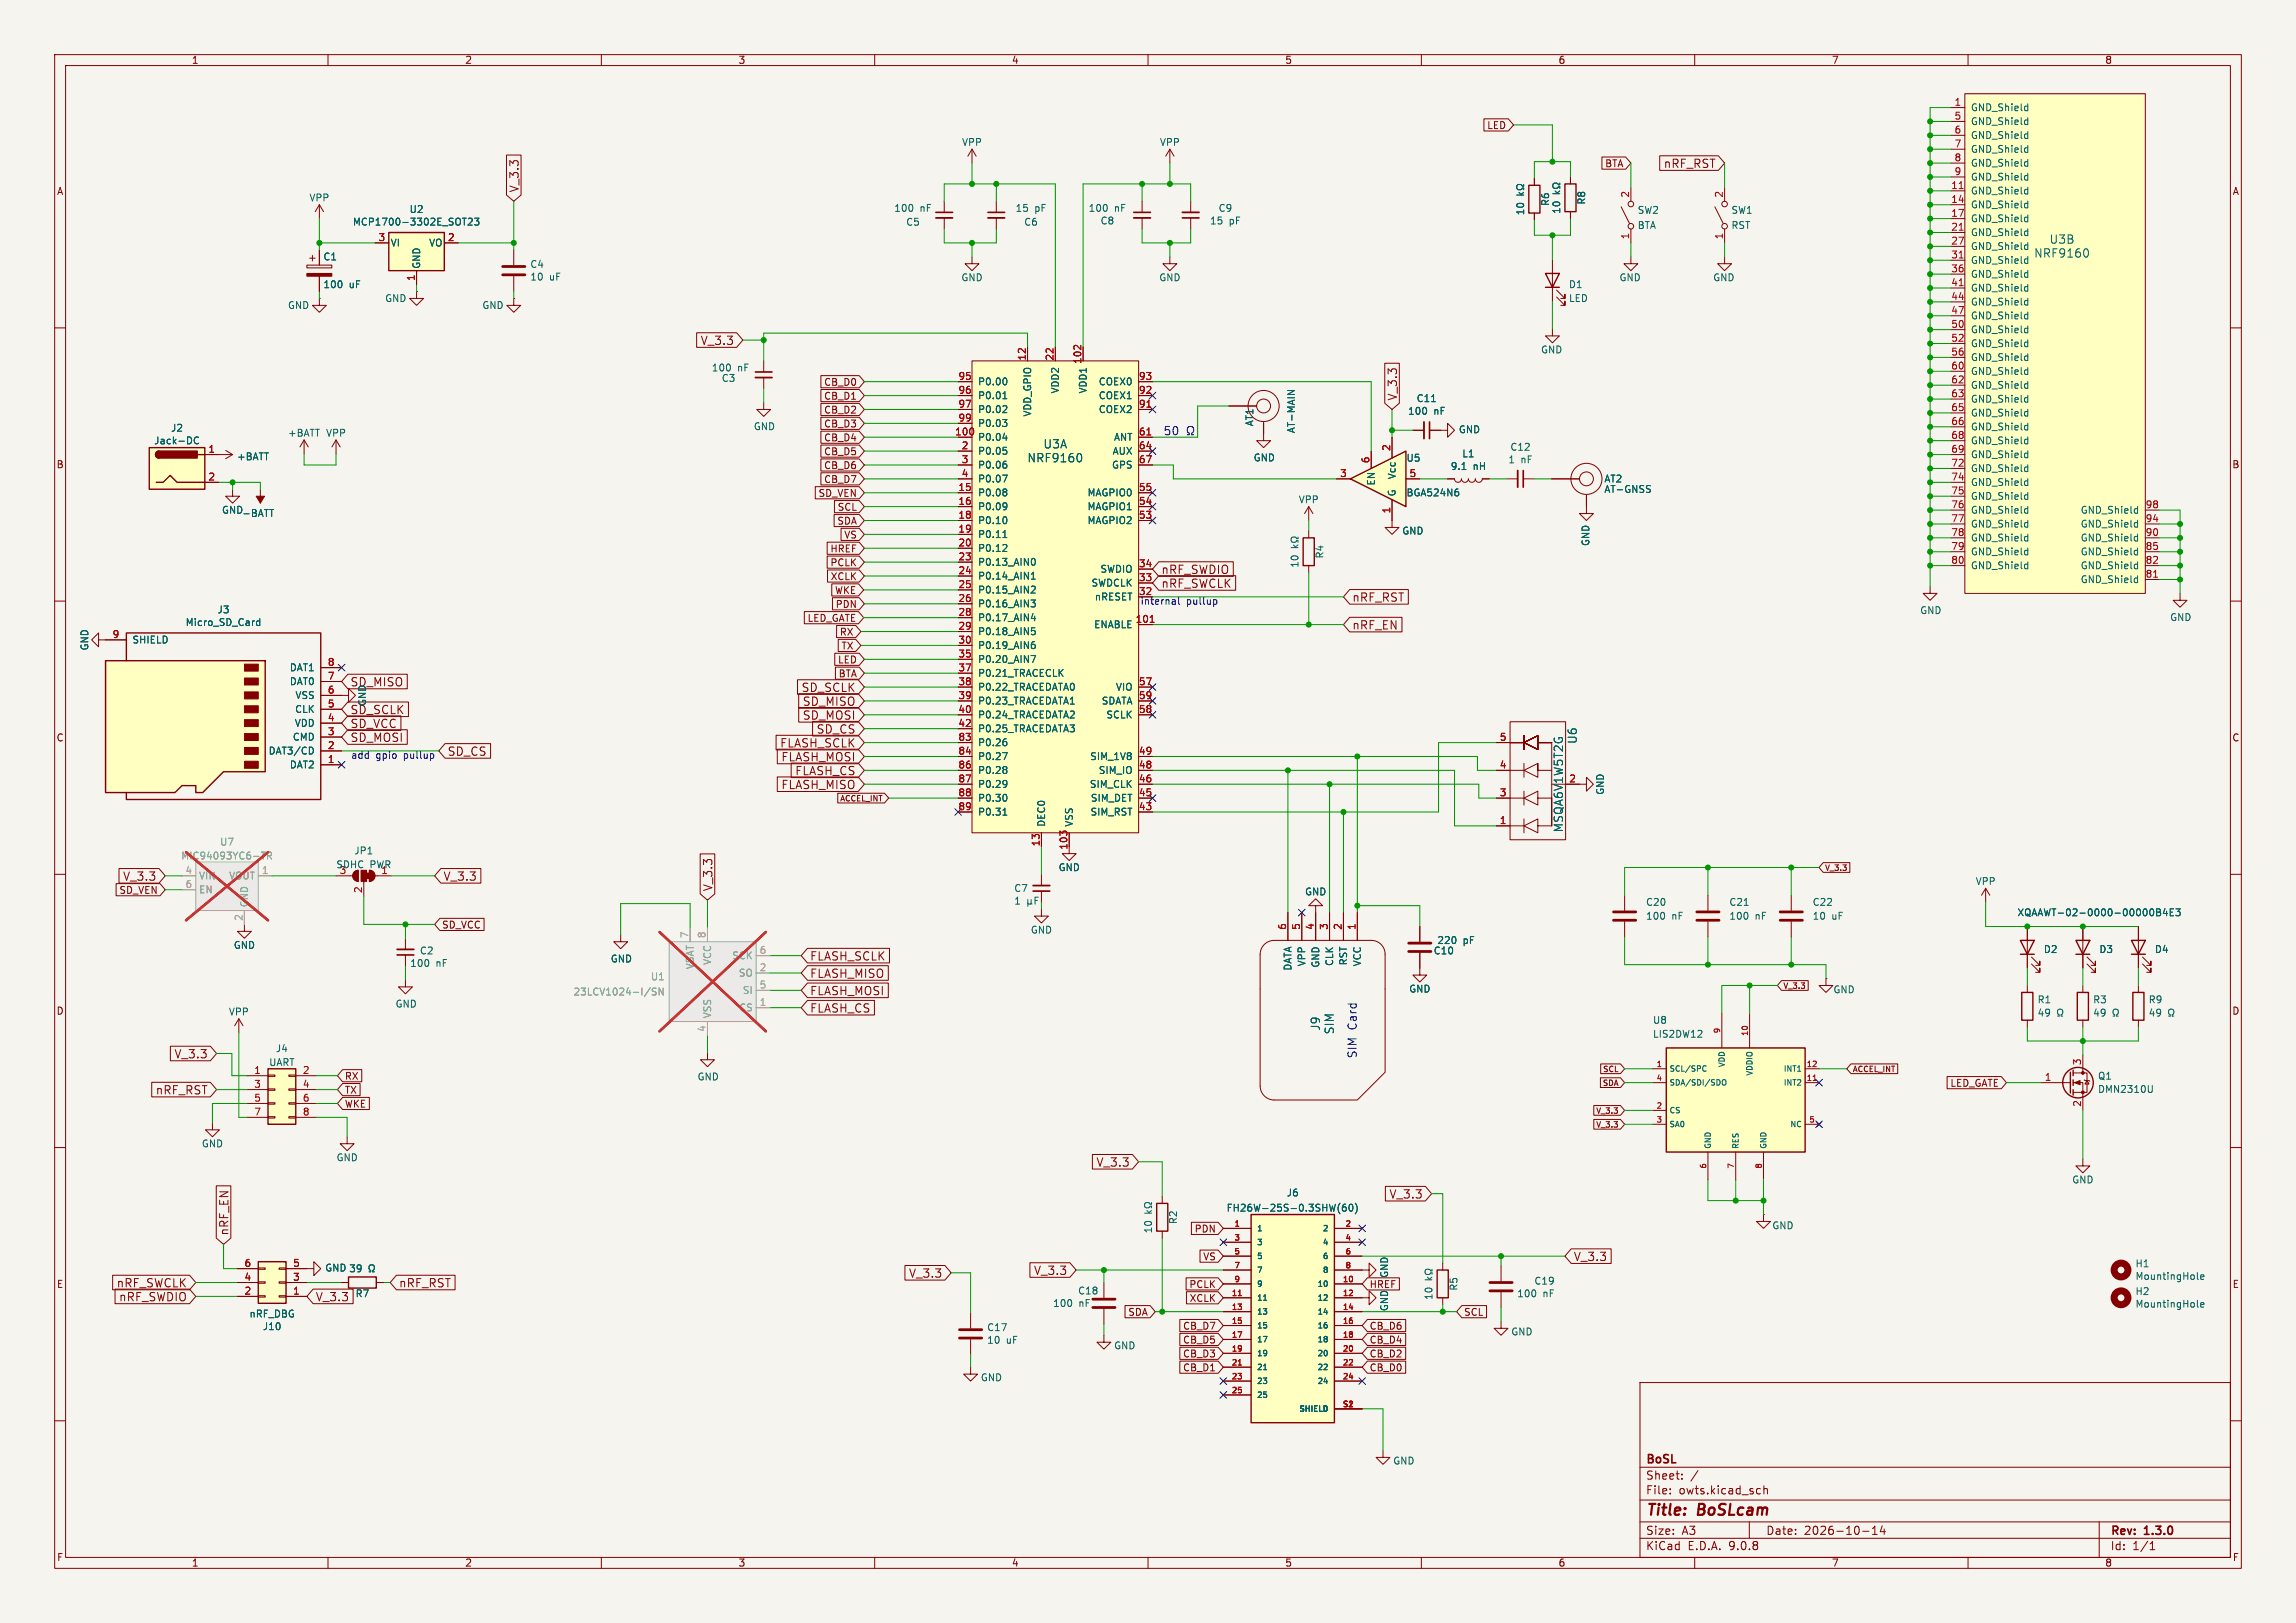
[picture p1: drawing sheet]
<svg xmlns="http://www.w3.org/2000/svg" width="420mm" height="297mm" viewBox="0 0 420 297" stroke-linecap="round" stroke-linejoin="round" font-family="sans-serif">
<defs><g id="words">
<g font-size="2.8" fill="#840000">
<text x="301" y="277.9">Title:</text>
<text x="310.6" y="277.9">BoSLcam</text>
</g>
<g font-size="2.1" fill="#840000">
<text x="95.1" y="35.3" transform="rotate(-90 95.1 35.3)">V_3.3</text>
<text x="304.3" y="30.9">nRF_RST</text>
<text x="128.1" y="63.3">V_3.3</text>
<text x="255.7" y="73.4" transform="rotate(-90 255.7 73.4)">V_3.3</text>
<text x="212.3" y="105.2">nRF_SWDIO</text>
<text x="212.3" y="107.8">nRF_SWCLK</text>
<text x="247.3" y="110.3">nRF_RST</text>
<text x="247.3" y="115.4">nRF_EN</text>
<text x="64" y="125.8">SD_MISO</text>
<text x="64" y="130.9">SD_SCLK</text>
<text x="146.6" y="126.8">SD_SCLK</text>
<text x="146.8" y="131.9">SD_MOSI</text>
<text x="146.8" y="129.4">SD_MISO</text>
<text x="64" y="136">SD_MOSI</text>
<text x="64" y="133.4">SD_VCC</text>
<text x="142.7" y="137">FLASH_SCLK</text>
<text x="149.3" y="134.4">SD_CS</text>
<text x="81.8" y="138.5">SD_CS</text>
<text x="142.9" y="139.5">FLASH_MOSI</text>
<text x="145.4" y="142.1">FLASH_CS</text>
<text x="142.9" y="144.6">FLASH_MISO</text>
<text x="22.5" y="161.4">V_3.3</text>
<text x="81" y="161.4">V_3.3</text>
<text x="130.5" y="163.2" transform="rotate(-90 130.5 163.2)">V_3.3</text>
<text x="148.1" y="176">FLASH_SCLK</text>
<text x="148.1" y="179.2">FLASH_MISO</text>
<text x="148.1" y="182.3">FLASH_MOSI</text>
<text x="148.1" y="185.5">FLASH_CS</text>
<text x="31.9" y="193.9">V_3.3</text>
<text x="28.4" y="200.5">nRF_RST</text>
<text x="200.5" y="213.7">V_3.3</text>
<text x="254.1" y="219.5">V_3.3</text>
<text x="42" y="226.2" transform="rotate(-90 42 226.2)">nRF_EN</text>
<text x="189.1" y="233.5">V_3.3</text>
<text x="287.8" y="231">V_3.3</text>
<text x="21.3" y="235.8">nRF_SWCLK</text>
<text x="21.7" y="238.3">nRF_SWDIO</text>
<text x="57.7" y="238.3">V_3.3</text>
<text x="72.9" y="235.8">nRF_RST</text>
<text x="166.2" y="234">V_3.3</text>
<text x="301" y="268.2">BoSL</text>
<text x="301" y="273.7">File:</text>
<text x="301" y="271">Sheet:</text>
<text x="307.1" y="273.7">owts.kicad_sch</text>
<text x="301" y="281.1">Size:</text>
<text x="307.6" y="281.1">A3</text>
<text x="323" y="281.1">Date:</text>
<text x="330" y="281.1">2026-10-14</text>
<text x="386" y="281.3">Rev:</text>
<text x="392.4" y="281.3">1.3.0</text>
<text x="301" y="283.9">KiCad</text>
<text x="308.7" y="283.9">E.D.A.</text>
<text x="316.3" y="283.9">9.0.8</text>
<text x="386" y="283.9">Id:</text>
<text x="390.1" y="283.9">1/1</text>
</g>
<g font-size="2.1" fill="#006464">
<text x="372" y="47.3">NRF9160</text>
<text x="374.8" y="44.8">U3B</text>
<text x="190.8" y="82.3">U3A</text>
<text x="187.8" y="84.8">NRF9160</text>
<text x="288.6" y="136.2" transform="rotate(-90 288.6 136.2)">U6</text>
<text x="286.1" y="152.4" transform="rotate(-90 286.1 152.4)">MSQA6V1W5T2G</text>
<text x="241.7" y="188.7" transform="rotate(-90 241.7 188.7)">J9</text>
<text x="244.2" y="189.4" transform="rotate(-90 244.2 189.4)">SIM</text>
</g>
<g font-size="2.1" fill="#0000c2">
<text x="212.7" y="79.8">50</text>
<text x="248.3" y="193.7" transform="rotate(-90 248.3 193.7)">SIM Card</text>
</g>
<g font-size="1.8" fill="#840000">
<text x="35" y="11.9">1</text>
<text x="85" y="11.9">2</text>
<text x="135" y="11.9">3</text>
<text x="185" y="11.9">4</text>
<text x="235" y="11.9">5</text>
<text x="285" y="11.9">6</text>
<text x="335" y="11.9">7</text>
<text x="385" y="11.9">8</text>
<text x="271.9" y="23.8">LED</text>
<text x="10.3" y="35.9">A</text>
<text x="293.5" y="30.8">BTA</text>
<text x="408.3" y="35.9">A</text>
<text x="150.7" y="70.8">CB_D0</text>
<text x="150.7" y="75.9">CB_D2</text>
<text x="150.7" y="73.3">CB_D1</text>
<text x="150.7" y="81">CB_D4</text>
<text x="150.7" y="78.4">CB_D3</text>
<text x="150.7" y="83.5">CB_D5</text>
<text x="10.3" y="85.9">B</text>
<text x="150.7" y="88.6">CB_D7</text>
<text x="150.7" y="86">CB_D6</text>
<text x="408.2" y="85.9">B</text>
<text x="149.6" y="91.1">SD_VEN</text>
<text x="153.1" y="93.7">SCL</text>
<text x="151.8" y="101.3">HREF</text>
<text x="153.1" y="96.2">SDA</text>
<text x="154.3" y="98.7">VS</text>
<text x="151.8" y="103.8">PCLK</text>
<text x="151.9" y="106.4">XCLK</text>
<text x="147.6" y="114">LED_GATE</text>
<text x="152.6" y="108.9">WKE</text>
<text x="152.8" y="111.4">PDN</text>
<text x="208.5" y="110.7">internal</text>
<text x="153.5" y="116.5">RX</text>
<text x="153.8" y="119.1">TX</text>
<text x="153.2" y="121.6">LED</text>
<text x="153.3" y="124.1">BTA</text>
<text x="10.3" y="135.9">C</text>
<text x="408.2" y="135.9">C</text>
<text x="21.7" y="163.8">SD_VEN</text>
<text x="80.8" y="170.1">SD_VCC</text>
<text x="10.3" y="185.9">D</text>
<text x="408.2" y="185.9">D</text>
<text x="63" y="197.8">RX</text>
<text x="63" y="202.9">WKE</text>
<text x="63" y="200.3">TX</text>
<text x="356.7" y="199.1">LED_GATE</text>
<text x="218.4" y="225.7">PDN</text>
<text x="220" y="230.8">VS</text>
<text x="10.3" y="235.9">E</text>
<text x="217.5" y="235.9">PCLK</text>
<text x="217.5" y="238.4">XCLK</text>
<text x="250.4" y="235.9">HREF</text>
<text x="408.3" y="235.9">E</text>
<text x="206.3" y="241">SDA</text>
<text x="216.3" y="243.5">CB_D7</text>
<text x="250.4" y="243.5">CB_D6</text>
<text x="267.7" y="241">SCL</text>
<text x="216.3" y="248.6">CB_D3</text>
<text x="216.3" y="251.1">CB_D1</text>
<text x="216.3" y="246.1">CB_D5</text>
<text x="250.4" y="251.1">CB_D0</text>
<text x="250.4" y="248.6">CB_D2</text>
<text x="250.4" y="246.1">CB_D4</text>
<text x="10.3" y="285.9">F</text>
<text x="35" y="286.9">1</text>
<text x="85" y="286.9">2</text>
<text x="135" y="286.9">3</text>
<text x="185" y="286.9">4</text>
<text x="235" y="286.9">5</text>
<text x="285" y="286.9">6</text>
<text x="335" y="286.9">7</text>
<text x="385" y="286.9">8</text>
<text x="408.3" y="285.9">F</text>
</g>
<g font-size="1.8" fill="#a90000">
<text x="357.4" y="19.4">1</text>
<text x="357.4" y="22">5</text>
<text x="357.4" y="24.5">6</text>
<text x="357.4" y="27.1">7</text>
<text x="357.4" y="29.6">8</text>
<text x="356.8" y="34.7">11</text>
<text x="357.4" y="32.1">9</text>
<text x="298.1" y="36.3" transform="rotate(-90 298.1 36.3)">2</text>
<text x="315.2" y="36.3" transform="rotate(-90 315.2 36.3)">2</text>
<text x="356.8" y="37.2">14</text>
<text x="356.8" y="39.8">17</text>
<text x="69.1" y="44.2">3</text>
<text x="81.8" y="44.2">2</text>
<text x="298.1" y="43.9" transform="rotate(-90 298.1 43.9)">1</text>
<text x="315.2" y="43.9" transform="rotate(-90 315.2 43.9)">1</text>
<text x="356.8" y="42.3">21</text>
<text x="356.8" y="44.8">27</text>
<text x="356.8" y="47.4">31</text>
<text x="75.9" y="51.5" transform="rotate(-90 75.9 51.5)">1</text>
<text x="356.8" y="49.9">36</text>
<text x="356.8" y="52.5">41</text>
<text x="356.8" y="55">44</text>
<text x="356.8" y="57.5">47</text>
<text x="356.8" y="60.1">50</text>
<text x="356.8" y="62.6">52</text>
<text x="356.8" y="65.2">56</text>
<text x="175.2" y="69.6">95</text>
<text x="187.7" y="66.1" transform="rotate(-90 187.7 66.1)">12</text>
<text x="192.8" y="66.1" transform="rotate(-90 192.8 66.1)">22</text>
<text x="197.9" y="66.7" transform="rotate(-90 197.9 66.7)">102</text>
<text x="208.2" y="69.6">93</text>
<text x="356.8" y="67.7">60</text>
<text x="356.8" y="70.2">62</text>
<text x="175.2" y="72.1">96</text>
<text x="175.2" y="74.7">97</text>
<text x="175.2" y="77.2">99</text>
<text x="208.2" y="72.1">92</text>
<text x="208.2" y="74.7">91</text>
<text x="356.8" y="72.8">63</text>
<text x="356.8" y="75.3">65</text>
<text x="356.8" y="77.9">66</text>
<text x="38" y="82.9">1</text>
<text x="174.6" y="79.8">100</text>
<text x="175.8" y="82.3">2</text>
<text x="208.2" y="79.8">61</text>
<text x="208.2" y="82.3">64</text>
<text x="254.4" y="82.6" transform="rotate(-90 254.4 82.6)">2</text>
<text x="356.8" y="80.4">68</text>
<text x="356.8" y="82.9">69</text>
<text x="38" y="88">2</text>
<text x="175.2" y="89.9">15</text>
<text x="175.8" y="84.8">3</text>
<text x="175.8" y="87.4">4</text>
<text x="208.2" y="84.8">67</text>
<text x="208.2" y="89.9">55</text>
<text x="245" y="87.4">3</text>
<text x="250.6" y="84.9" transform="rotate(-90 250.6 84.9)">6</text>
<text x="257.7" y="87.4">5</text>
<text x="356.8" y="85.5">72</text>
<text x="356.8" y="88">74</text>
<text x="175.2" y="92.5">16</text>
<text x="175.2" y="95">18</text>
<text x="208.2" y="92.5">54</text>
<text x="208.2" y="95">53</text>
<text x="254.4" y="94.1" transform="rotate(-90 254.4 94.1)">1</text>
<text x="356.8" y="90.6">75</text>
<text x="356.8" y="93.1">76</text>
<text x="356.8" y="95.6">77</text>
<text x="392.4" y="93.1">98</text>
<text x="392.4" y="95.6">94</text>
<text x="175.2" y="97.5">19</text>
<text x="175.2" y="100.1">20</text>
<text x="356.8" y="98.2">78</text>
<text x="356.8" y="100.7">79</text>
<text x="392.4" y="98.2">90</text>
<text x="392.4" y="100.7">85</text>
<text x="175.2" y="102.6">23</text>
<text x="175.2" y="105.2">24</text>
<text x="175.2" y="107.7">25</text>
<text x="208.2" y="103.9">34</text>
<text x="208.2" y="106.4">33</text>
<text x="356.8" y="103.3">80</text>
<text x="392.4" y="103.3">82</text>
<text x="392.4" y="105.8">81</text>
<text x="175.2" y="110.2">26</text>
<text x="175.2" y="112.8">28</text>
<text x="208.2" y="109">32</text>
<text x="20.5" y="116.8">9</text>
<text x="175.2" y="115.3">29</text>
<text x="175.2" y="117.9">30</text>
<text x="207.6" y="114">101</text>
<text x="59.9" y="124.5">7</text>
<text x="59.9" y="121.9">8</text>
<text x="175.2" y="120.4">35</text>
<text x="175.2" y="122.9">37</text>
<text x="175.2" y="125.5">38</text>
<text x="208.2" y="125.5">57</text>
<text x="59.9" y="129.5">5</text>
<text x="59.9" y="127">6</text>
<text x="175.2" y="128">39</text>
<text x="175.2" y="130.6">40</text>
<text x="208.2" y="128">59</text>
<text x="208.2" y="130.6">58</text>
<text x="59.9" y="137.2">2</text>
<text x="59.9" y="134.6">3</text>
<text x="59.9" y="132.1">4</text>
<text x="175.2" y="133.1">42</text>
<text x="175.2" y="135.6">83</text>
<text x="274.2" y="135.6">5</text>
<text x="59.9" y="139.7">1</text>
<text x="175.2" y="138.2">84</text>
<text x="175.2" y="140.7">86</text>
<text x="175.2" y="143.3">87</text>
<text x="208.2" y="138.2">49</text>
<text x="208.2" y="140.7">48</text>
<text x="208.2" y="143.3">46</text>
<text x="274.2" y="140.7">4</text>
<text x="286.9" y="143.3">2</text>
<text x="175.2" y="145.8">88</text>
<text x="175.2" y="148.3">89</text>
<text x="208.2" y="145.8">45</text>
<text x="208.2" y="148.3">43</text>
<text x="274.2" y="145.8">3</text>
<text x="190.2" y="155" transform="rotate(-90 190.2 155)">13</text>
<text x="195.3" y="155.6" transform="rotate(-90 195.3 155.6)">103</text>
<text x="274.2" y="150.9">1</text>
<text x="69.7" y="160">1</text>
<text x="66.3" y="163.5" transform="rotate(-90 66.3 163.5)">2</text>
<text x="235.3" y="170.3" transform="rotate(-90 235.3 170.3)">6</text>
<text x="237.9" y="170.3" transform="rotate(-90 237.9 170.3)">5</text>
<text x="240.4" y="170.3" transform="rotate(-90 240.4 170.3)">4</text>
<text x="243" y="170.3" transform="rotate(-90 243 170.3)">3</text>
<text x="245.5" y="170.3" transform="rotate(-90 245.5 170.3)">2</text>
<text x="248" y="170.3" transform="rotate(-90 248 170.3)">1</text>
<text x="46.4" y="196.6">1</text>
<text x="55.3" y="196.6">2</text>
<text x="373.9" y="197.9">1</text>
<text x="380.7" y="195" transform="rotate(-90 380.7 195)">3</text>
<text x="46.4" y="199.1">3</text>
<text x="46.4" y="201.7">5</text>
<text x="55.3" y="199.1">4</text>
<text x="55.3" y="201.7">6</text>
<text x="380.7" y="202.6" transform="rotate(-90 380.7 202.6)">2</text>
<text x="46.4" y="204.2">7</text>
<text x="55.3" y="204.2">8</text>
<text x="44.6" y="231.9">6</text>
<text x="53.5" y="231.9">5</text>
<text x="44.6" y="237">2</text>
<text x="44.6" y="234.4">4</text>
<text x="53.5" y="237">1</text>
<text x="53.5" y="234.4">3</text>
</g>
<g font-size="1.8" fill="#006464">
<text x="360.4" y="20.5">GND_Shield</text>
<text x="360.4" y="23.1">GND_Shield</text>
<text x="175.9" y="26.9">VPP</text>
<text x="212.1" y="26.9">VPP</text>
<text x="360.4" y="25.6">GND_Shield</text>
<text x="360.4" y="28.2">GND_Shield</text>
<text x="360.4" y="30.7">GND_Shield</text>
<text x="360.4" y="33.2">GND_Shield</text>
<text x="360.4" y="35.8">GND_Shield</text>
<text x="56.5" y="37.1">VPP</text>
<text x="64.5" y="41.5">MCP1700-3302E_SOT23</text>
<text x="74.8" y="39.2">U2</text>
<text x="163.5" y="39">100</text>
<text x="165.7" y="41.5">C5</text>
<text x="168.3" y="39">nF</text>
<text x="185.7" y="39">15</text>
<text x="187.3" y="41.5">C6</text>
<text x="189.3" y="39">pF</text>
<text x="199" y="39">100</text>
<text x="201.2" y="41.3">C8</text>
<text x="203.8" y="39">nF</text>
<text x="221.2" y="41.3">15</text>
<text x="222.8" y="39">C9</text>
<text x="224.8" y="41.3">pF</text>
<text x="279" y="39.5" transform="rotate(-90 279 39.5)">10</text>
<text x="283.6" y="37.8" transform="rotate(-90 283.6 37.8)">R6</text>
<text x="285.6" y="39.2" transform="rotate(-90 285.6 39.2)">10</text>
<text x="290.2" y="37.5" transform="rotate(-90 290.2 37.5)">R8</text>
<text x="299.5" y="39.3">SW2</text>
<text x="316.6" y="39.3">SW1</text>
<text x="360.4" y="38.3">GND_Shield</text>
<text x="360.4" y="40.9">GND_Shield</text>
<text x="59.1" y="47.9">C1</text>
<text x="71.4" y="45.3">VI</text>
<text x="78.4" y="45.3">VO</text>
<text x="299.5" y="42.1">BTA</text>
<text x="316.6" y="42.1">RST</text>
<text x="360.4" y="43.4">GND_Shield</text>
<text x="360.4" y="45.9">GND_Shield</text>
<text x="59.1" y="52.9">100</text>
<text x="63.9" y="52.9">uF</text>
<text x="77.1" y="49.3" transform="rotate(-90 77.1 49.3)">GND</text>
<text x="96.9" y="49.2">C4</text>
<text x="96.9" y="51.5">10</text>
<text x="100.5" y="51.5">uF</text>
<text x="175.8" y="51.7">GND</text>
<text x="212" y="51.7">GND</text>
<text x="286.9" y="52.9">D1</text>
<text x="296.1" y="51.7">GND</text>
<text x="313.3" y="51.7">GND</text>
<text x="360.4" y="48.5">GND_Shield</text>
<text x="360.4" y="51">GND_Shield</text>
<text x="360.4" y="53.6">GND_Shield</text>
<text x="52.6" y="56.7">GND</text>
<text x="70.4" y="55.5">GND</text>
<text x="88.1" y="56.7">GND</text>
<text x="286.9" y="55.5">LED</text>
<text x="360.4" y="56.1">GND_Shield</text>
<text x="360.4" y="58.6">GND_Shield</text>
<text x="281.8" y="64.9">GND</text>
<text x="360.4" y="61.2">GND_Shield</text>
<text x="360.4" y="63.7">GND_Shield</text>
<text x="130.1" y="68.2">100</text>
<text x="131.9" y="70.1">C3</text>
<text x="134.9" y="68.2">nF</text>
<text x="178.8" y="70.7">P0.00</text>
<text x="200.9" y="70.7">COEX0</text>
<text x="360.4" y="66.3">GND_Shield</text>
<text x="360.4" y="68.8">GND_Shield</text>
<text x="360.4" y="71.3">GND_Shield</text>
<text x="178.8" y="73.3">P0.01</text>
<text x="178.8" y="75.8">P0.02</text>
<text x="188.8" y="76.3" transform="rotate(-90 188.8 76.3)">VDD_GPIO</text>
<text x="193.9" y="72.1" transform="rotate(-90 193.9 72.1)">VDD2</text>
<text x="199" y="72.1" transform="rotate(-90 199 72.1)">VDD1</text>
<text x="200.9" y="73.3">COEX1</text>
<text x="200.9" y="75.8">COEX2</text>
<text x="257.5" y="76.1">100</text>
<text x="259" y="73.8">C11</text>
<text x="262.3" y="76.1">nF</text>
<text x="360.4" y="73.9">GND_Shield</text>
<text x="360.4" y="76.4">GND_Shield</text>
<text x="28.1" y="81.5">Jack-DC</text>
<text x="31.2" y="79.2">J2</text>
<text x="52.6" y="80.1">+BATT</text>
<text x="59.6" y="80.1">VPP</text>
<text x="137.8" y="78.9">GND</text>
<text x="178.8" y="78.3">P0.03</text>
<text x="178.8" y="80.9">P0.04</text>
<text x="178.8" y="83.4">P0.05</text>
<text x="203.4" y="83.4">AUX</text>
<text x="203.7" y="80.9">ANT</text>
<text x="229.5" y="78.1" transform="rotate(-90 229.5 78.1)">AT1</text>
<text x="237.1" y="79.4" transform="rotate(-90 237.1 79.4)">AT-MAIN</text>
<text x="266.8" y="79.5">GND</text>
<text x="267.4" y="83.9">L1</text>
<text x="276.2" y="82.7">C12</text>
<text x="360.4" y="79">GND_Shield</text>
<text x="360.4" y="81.5">GND_Shield</text>
<text x="43.3" y="84.4">+BATT</text>
<text x="178.8" y="86">P0.06</text>
<text x="178.8" y="88.5">P0.07</text>
<text x="203.3" y="86">GPS</text>
<text x="229.2" y="84.6">GND</text>
<text x="251.7" y="88.9" transform="rotate(-90 251.7 88.9)">EN</text>
<text x="255.5" y="87.8" transform="rotate(-90 255.5 87.8)">Vcc</text>
<text x="257.2" y="84.7">U5</text>
<text x="265.3" y="86.2">9.1</text>
<text x="269.5" y="86.2">nH</text>
<text x="275.8" y="85">1</text>
<text x="278.2" y="85">nF</text>
<text x="293.4" y="88.5">AT2</text>
<text x="360.4" y="84">GND_Shield</text>
<text x="360.4" y="86.6">GND_Shield</text>
<text x="360.4" y="89.1">GND_Shield</text>
<text x="40.5" y="94.2">GND</text>
<text x="44.2" y="94.8">-BATT</text>
<text x="178.8" y="91">P0.08</text>
<text x="178.8" y="93.6">P0.09</text>
<text x="198.8" y="91">MAGPIO0</text>
<text x="198.8" y="93.6">MAGPIO1</text>
<text x="237.5" y="92.3">VPP</text>
<text x="255.5" y="90.9" transform="rotate(-90 255.5 90.9)">G</text>
<text x="257.2" y="91">BGA524N6</text>
<text x="293.4" y="90.4">AT-GNSS</text>
<text x="360.4" y="91.7">GND_Shield</text>
<text x="360.4" y="94.2">GND_Shield</text>
<text x="380.5" y="94.2">GND_Shield</text>
<text x="178.8" y="96.1">P0.10</text>
<text x="178.8" y="98.7">P0.11</text>
<text x="178.8" y="101.2">P0.12</text>
<text x="198.8" y="96.1">MAGPIO2</text>
<text x="256.4" y="98">GND</text>
<text x="290.9" y="100" transform="rotate(-90 290.9 100)">GND</text>
<text x="360.4" y="96.7">GND_Shield</text>
<text x="360.4" y="99.3">GND_Shield</text>
<text x="360.4" y="101.8">GND_Shield</text>
<text x="380.5" y="96.7">GND_Shield</text>
<text x="380.5" y="99.3">GND_Shield</text>
<text x="380.5" y="101.8">GND_Shield</text>
<text x="178.8" y="103.7">P0.13_AIN0</text>
<text x="178.8" y="106.3">P0.14_AIN1</text>
<text x="199.6" y="107.5">SWDCLK</text>
<text x="201.2" y="105">SWDIO</text>
<text x="237.7" y="104" transform="rotate(-90 237.7 104)">10</text>
<text x="242.3" y="102.3" transform="rotate(-90 242.3 102.3)">R4</text>
<text x="360.4" y="104.4">GND_Shield</text>
<text x="380.5" y="104.4">GND_Shield</text>
<text x="380.5" y="106.9">GND_Shield</text>
<text x="39.7" y="112.4">J3</text>
<text x="178.8" y="108.8">P0.15_AIN2</text>
<text x="178.8" y="111.4">P0.16_AIN3</text>
<text x="178.8" y="113.9">P0.17_AIN4</text>
<text x="200.2" y="110.1">nRESET</text>
<text x="351.2" y="112.6">GND</text>
<text x="396.9" y="113.8">GND</text>
<text x="16.4" y="119.1" transform="rotate(-90 16.4 119.1)">GND</text>
<text x="24.1" y="118">SHIELD</text>
<text x="33.9" y="114.8">Micro_SD_Card</text>
<text x="178.8" y="116.4">P0.18_AIN5</text>
<text x="178.8" y="119">P0.19_AIN6</text>
<text x="200" y="115.2">ENABLE</text>
<text x="52.9" y="125.6">DAT0</text>
<text x="52.9" y="123">DAT1</text>
<text x="178.8" y="121.5">P0.20_AIN7</text>
<text x="178.8" y="124.1">P0.21_TRACECLK</text>
<text x="53.9" y="130.7">CLK</text>
<text x="53.9" y="128.1">VSS</text>
<text x="67.2" y="129.3" transform="rotate(-90 67.2 129.3)">GND</text>
<text x="178.8" y="126.6">P0.22_TRACEDATA0</text>
<text x="178.8" y="129.1">P0.23_TRACEDATA1</text>
<text x="178.8" y="131.7">P0.24_TRACEDATA2</text>
<text x="201.4" y="129.1">SDATA</text>
<text x="202.3" y="131.7">SCLK</text>
<text x="204" y="126.6">VIO</text>
<text x="53.5" y="135.7">CMD</text>
<text x="53.8" y="133.2">VDD</text>
<text x="178.8" y="134.2">P0.25_TRACEDATA3</text>
<text x="178.8" y="136.8">P0.26</text>
<text x="49" y="138.3">DAT3/CD</text>
<text x="52.9" y="140.8">DAT2</text>
<text x="178.8" y="139.3">P0.27</text>
<text x="178.8" y="141.8">P0.28</text>
<text x="199.3" y="139.3">SIM_1V8</text>
<text x="200.9" y="141.8">SIM_IO</text>
<text x="178.8" y="144.4">P0.29</text>
<text x="178.8" y="146.9">P0.30</text>
<text x="178.8" y="149.5">P0.31</text>
<text x="199.3" y="144.4">SIM_CLK</text>
<text x="199.4" y="149.5">SIM_RST</text>
<text x="199.4" y="146.9">SIM_DET</text>
<text x="293.6" y="145.5" transform="rotate(-90 293.6 145.5)">GND</text>
<text x="191.4" y="151.4" transform="rotate(-90 191.4 151.4)">DEC0</text>
<text x="196.4" y="151.4" transform="rotate(-90 196.4 151.4)">VSS</text>
<text x="61.4" y="159.1">SDHC</text>
<text x="62" y="160">3</text>
<text x="64.7" y="156.5">JP1</text>
<text x="67.7" y="159.1">PWR</text>
<text x="193.5" y="159.6">GND</text>
<text x="185.4" y="163.4">C7</text>
<text x="185.4" y="165.7">1</text>
<text x="238.6" y="164.1">GND</text>
<text x="301" y="166">C20</text>
<text x="316.2" y="166">C21</text>
<text x="331.5" y="166">C22</text>
<text x="361.3" y="162.2">VPP</text>
<text x="368.9" y="167.9">XQAAWT-02-0000-00000B4E3</text>
<text x="42.7" y="173.8">GND</text>
<text x="188.5" y="171">GND</text>
<text x="262.8" y="172.9">220</text>
<text x="267.6" y="172.9">pF</text>
<text x="301" y="168.5">100</text>
<text x="305.8" y="168.5">nF</text>
<text x="316.2" y="168.5">100</text>
<text x="321" y="168.5">nF</text>
<text x="331.5" y="168.5">10</text>
<text x="335.1" y="168.5">uF</text>
<text x="74.9" y="177.1">100</text>
<text x="76.7" y="174.9">C2</text>
<text x="79.7" y="177.1">nF</text>
<text x="111.6" y="176.3">GND</text>
<text x="236.4" y="177.7" transform="rotate(-90 236.4 177.7)">DATA</text>
<text x="239" y="176.9" transform="rotate(-90 239 176.9)">VPP</text>
<text x="241.5" y="177.2" transform="rotate(-90 241.5 177.2)">GND</text>
<text x="244.1" y="176.9" transform="rotate(-90 244.1 176.9)">CLK</text>
<text x="246.6" y="176.8" transform="rotate(-90 246.6 176.8)">RST</text>
<text x="249.1" y="176.9" transform="rotate(-90 249.1 176.9)">VCC</text>
<text x="262.2" y="174.9">C10</text>
<text x="373.8" y="174.6">D2</text>
<text x="383.9" y="174.6">D3</text>
<text x="394.1" y="174.6">D4</text>
<text x="72.3" y="184.6">GND</text>
<text x="257.7" y="181.8">GND</text>
<text x="335.3" y="182">GND</text>
<text x="372.6" y="183.8">R1</text>
<text x="382.8" y="183.8">R3</text>
<text x="392.9" y="183.8">R9</text>
<text x="41.8" y="186">VPP</text>
<text x="302.3" y="190.1">LIS2DW12</text>
<text x="302.3" y="187.6">U8</text>
<text x="372.6" y="186.2">49</text>
<text x="382.8" y="186.2">49</text>
<text x="392.9" y="186.2">49</text>
<text x="49.1" y="195.3">UART</text>
<text x="50.4" y="192.7">J4</text>
<text x="127.5" y="197.9">GND</text>
<text x="383.7" y="197.8">Q1</text>
<text x="383.7" y="200.2">DMN2310U</text>
<text x="36.8" y="210.2">GND</text>
<text x="61.5" y="212.7">GND</text>
<text x="224.3" y="221.9">FH26W-25S-0.3SHW(60)</text>
<text x="235.3" y="219.1">J6</text>
<text x="379" y="216.8">GND</text>
<text x="210.9" y="225.8" transform="rotate(-90 210.9 225.8)">10</text>
<text x="215.5" y="224.1" transform="rotate(-90 215.5 224.1)">R2</text>
<text x="324.1" y="225.1">GND</text>
<text x="59.4" y="232.9">GND 39</text>
<text x="254.1" y="233.9" transform="rotate(-90 254.1 233.9)">GND</text>
<text x="390.5" y="232.1">H1</text>
<text x="65" y="237.6">R7</text>
<text x="192.5" y="239.4">100</text>
<text x="197.1" y="237.1">C18</text>
<text x="197.3" y="239.4">nF</text>
<text x="262.2" y="238" transform="rotate(-90 262.2 238)">10</text>
<text x="266.8" y="236.3" transform="rotate(-90 266.8 236.3)">R5</text>
<text x="277.4" y="237.6">100</text>
<text x="280.6" y="235.3">C19</text>
<text x="282.2" y="237.6">nF</text>
<text x="390.5" y="234.4">MountingHole</text>
<text x="390.5" y="237.2">H2</text>
<text x="390.5" y="239.5">MountingHole</text>
<text x="45.5" y="241.3">nRF_DBG</text>
<text x="48" y="243.6">J10</text>
<text x="180.5" y="243.8">C17</text>
<text x="254.1" y="240" transform="rotate(-90 254.1 240)">GND</text>
<text x="276.3" y="244.6">GND</text>
<text x="180.5" y="246.1">10</text>
<text x="184.1" y="246.1">uF</text>
<text x="203.7" y="247.1">GND</text>
<text x="179.3" y="253">GND</text>
<text x="254.8" y="268.2">GND</text>
</g>
<g font-size="1.8" fill="#0000c2">
<text x="217" y="110.7">pullup</text>
<text x="64.1" y="138.9">add</text>
<text x="68.8" y="138.9">gpio</text>
<text x="74" y="138.9">pullup</text>
</g>
<g font-size="1.8" fill="#939391">
<text x="40.2" y="154.9">U7</text>
<text x="33.1" y="157.5">MIC94093YC6-TR</text>
<text x="36.3" y="161.1">VIN</text>
<text x="41.8" y="161.1">VOUT</text>
<text x="36.3" y="163.7">EN</text>
<text x="45.6" y="166.1" transform="rotate(-90 45.6 166.1)">GND</text>
<text x="119" y="179.6">U1</text>
<text x="127.1" y="177.5" transform="rotate(-90 127.1 177.5)">VBAT</text>
<text x="130.3" y="176.7" transform="rotate(-90 130.3 176.7)">VCC</text>
<text x="133.8" y="175.7">SCK</text>
<text x="135.1" y="178.9">SO</text>
<text x="104.8" y="182.4">23LCV1024-I/SN</text>
<text x="135.1" y="185.3">CS</text>
<text x="135.8" y="182.1">SI</text>
<text x="130.3" y="186.4" transform="rotate(-90 130.3 186.4)">VSS</text>
</g>
<g font-size="1.8" fill="#a5a4a2">
<text x="33.8" y="160">4</text>
<text x="47.8" y="160">1</text>
<text x="33.8" y="162.6">6</text>
<text x="44.4" y="168.6" transform="rotate(-90 44.4 168.6)">2</text>
<text x="126" y="171.8" transform="rotate(-90 126 171.8)">7</text>
<text x="129.2" y="171.8" transform="rotate(-90 129.2 171.8)">8</text>
<text x="138.9" y="174.6">6</text>
<text x="138.9" y="177.8">2</text>
<text x="138.9" y="181">5</text>
<text x="138.9" y="184.1">1</text>
<text x="129.2" y="188.9" transform="rotate(-90 129.2 188.9)">4</text>
</g>
<g font-size="1.4" fill="#840000">
<text x="153.5" y="146.9">ACCEL_INT</text>
<text x="333.8" y="159.6">V_3.3</text>
<text x="326.1" y="181.1">V_3.3</text>
<text x="293.1" y="196.4">SCL</text>
<text x="338.8" y="196.4">ACCEL_INT</text>
<text x="293.1" y="198.9">SDA</text>
<text x="291.8" y="204">V_3.3</text>
<text x="291.8" y="206.5">V_3.3</text>
</g>
<g font-size="1.4" fill="#a90000">
<text x="314.7" y="189.2" transform="rotate(-90 314.7 189.2)">9</text>
<text x="319.8" y="189.7" transform="rotate(-90 319.8 189.7)">10</text>
<text x="302.9" y="195.3">1</text>
<text x="302.9" y="197.9">4</text>
<text x="330.4" y="195.3">12</text>
<text x="330.4" y="197.9">11</text>
<text x="302.9" y="202.9">2</text>
<text x="302.9" y="205.5">3</text>
<text x="330.9" y="205.5">5</text>
<text x="312.2" y="214" transform="rotate(-90 312.2 214)">6</text>
<text x="317.2" y="214" transform="rotate(-90 317.2 214)">7</text>
<text x="322.3" y="214" transform="rotate(-90 322.3 214)">8</text>
<text x="225.7" y="224.5">1</text>
<text x="225.7" y="227.1">3</text>
<text x="246" y="224.5">2</text>
<text x="246" y="227.1">4</text>
<text x="225.7" y="229.6">5</text>
<text x="225.7" y="232.2">7</text>
<text x="246" y="229.6">6</text>
<text x="246" y="232.2">8</text>
<text x="225.2" y="237.2">11</text>
<text x="225.2" y="239.8">13</text>
<text x="225.7" y="234.7">9</text>
<text x="245.5" y="234.7">10</text>
<text x="245.5" y="237.2">12</text>
<text x="245.5" y="239.8">14</text>
<text x="225.2" y="242.3">15</text>
<text x="225.2" y="244.9">17</text>
<text x="245.5" y="242.3">16</text>
<text x="245.5" y="244.9">18</text>
<text x="225.2" y="247.4">19</text>
<text x="225.2" y="249.9">21</text>
<text x="245.5" y="247.4">20</text>
<text x="245.5" y="249.9">22</text>
<text x="225.2" y="252.5">23</text>
<text x="225.2" y="255">25</text>
<text x="245.5" y="252.5">24</text>
<text x="245.5" y="257.6">S1</text>
<text x="246.5" y="257.6">2</text>
</g>
<g font-size="1.4" fill="#006464">
<text x="305.3" y="196.3">SCL/SPC</text>
<text x="315.7" y="195.4" transform="rotate(-90 315.7 195.4)">VDD</text>
<text x="320.8" y="197" transform="rotate(-90 320.8 197)">VDDIO</text>
<text x="326.1" y="196.3">INT1</text>
<text x="305.3" y="198.9">SDA/SDI/SDO</text>
<text x="305.3" y="203.9">CS</text>
<text x="326.1" y="198.9">INT2</text>
<text x="305.3" y="206.5">SA0</text>
<text x="327.4" y="206.5">NC</text>
<text x="313.2" y="210.3" transform="rotate(-90 313.2 210.3)">GND</text>
<text x="318.2" y="210.3" transform="rotate(-90 318.2 210.3)">RES</text>
<text x="323.3" y="210.3" transform="rotate(-90 323.3 210.3)">GND</text>
<text x="229.9" y="225.5">1</text>
<text x="241.9" y="225.5">2</text>
<text x="229.9" y="228.1">3</text>
<text x="229.9" y="230.6">5</text>
<text x="229.9" y="233.1">7</text>
<text x="241.9" y="228.1">4</text>
<text x="241.9" y="230.6">6</text>
<text x="241.9" y="233.1">8</text>
<text x="229.9" y="235.7">9</text>
<text x="229.9" y="238.2">11</text>
<text x="240.9" y="235.7">10</text>
<text x="240.9" y="238.2">12</text>
<text x="229.9" y="240.8">13</text>
<text x="229.9" y="243.3">15</text>
<text x="229.9" y="245.8">17</text>
<text x="240.9" y="240.8">14</text>
<text x="240.9" y="243.3">16</text>
<text x="240.9" y="245.8">18</text>
<text x="229.9" y="248.4">19</text>
<text x="229.9" y="250.9">21</text>
<text x="240.9" y="248.4">20</text>
<text x="240.9" y="250.9">22</text>
<text x="229.9" y="253.5">23</text>
<text x="229.9" y="256">25</text>
<text x="240.9" y="253.5">24</text>
<text x="237.6" y="258.5">SHIELD</text>
</g>
</g></defs>
<path d="M0 0h420v297h-420z" fill="#f5f4ef" stroke="#f5f4ef" stroke-width=".18"/>
<g fill="none" stroke="#840000" stroke-width=".18">
<path d="M10 10h400v277h-400zM12 12h396v273h-396zM60 10v2M110 10v2M160 10v2M210 10v2M260 10v2M310 10v2M360 10v2M58.4 37.5l-.7 1.2M58.4 37.5l.8 1.2M58.4 37.5v2.5"/>
<path d="M10 60h2M139.7 66v2.1M139.7 69.1v2M408 60h2M10 110h2M408 110h2M10 160h2M408 160h2M74.2 171.7v2M74.2 174.8v2M10 210h2M408 210h2"/>
<path d="M300 253h108v32h-108zM10 260h2M300 278.5h108M300 274.5h108M300 268.5h108M305.5 273.2v.2M305.5 272.5v.1M307.7 270.5v.2M307.7 269.8v.1M310.6 269.1l-1.3 1.9M320 278.5v3M321.6 272.4l.4 .1"/>
<path d="M322 273.3l-.4 .1M322.7 272.5l.2-.1 .3 .1 .1 .9M322.7 271.9v1.5M342.5 279.7l.4-.4v1.5M344.3 279.2l-.4 1.1h1M344.7 279.8v1M384 278.5v6.5M408 260h2M60 285v2M110 285v2M160 285v2M210 285v2"/>
<path d="M260 285v2M300 281.5h108M310 285v2M340.7 280.2h1.2M342.5 280.8h.9M360 285v2M393.3 283.6h.9M393.3 282.5l.4-.4v1.5"/>
</g>
<path d="M138.2 68.1h3M72.6 174.8h3.1" fill="none" stroke="#840000" stroke-width=".3"/>
<path d="M138.2 69.1h3M72.6 173.7h3.1" fill="none" stroke="#840000" stroke-width=".33"/>
<path d="M71.1 42.5h10.2v7h-10.2z" fill="#ffffc2"/>
<path d="M71.1 42.5h10.2v7h-10.2z" fill="none" stroke="#840000" stroke-width=".25"/>
<path d="M68.6 44.5h2.5M76.2 53.3v1.3h1.3l-1.3 1.3-1.3-1.3h1.3M76.2 53.3h.1M76.2 49.5v2.6M81.3 44.5h2.5M94 54.6v1.3h1.2l-1.2 1.3-1.3-1.3h1.3M94 54.6h.1M94 45.7v2.8M94 50.5v2.8" fill="none" stroke="#840000" stroke-width=".18"/>
<path d="M84.6 39.9h.7M86.8 39.9h.8l-.4 .5 .3 .1v.6l-.1 .1-.6-.1M85.7 40l.4-.1 .3 .4-.8 .9h.8" fill="none" stroke="#006464" stroke-width=".18"/>
<path d="M91.9 48.8h4.1M91.9 50.3h4.1" fill="none" stroke="#840000" stroke-width=".51"/>
<path d="M49 195.6h5.1v10.1h-5.1z" fill="#ffffc2"/>
<path d="M282.7 50h2.5l-1.2 2.6zM282.7 52.6h2.5M49 195.6h5.1v10.1h-5.1zM63.8 233.7h5v2h-5z" fill="none" stroke="#840000" stroke-width=".25"/>
<g fill="none" stroke="#840000" stroke-width=".18">
<path d="M284 47.5v7.6M284.7 54.4l1.6 1.5v-.8v.8h-.8M284.7 53.1l1.6 1.5v-.8v.8h-.8M44.7 169.2v1.2h1.3l-1.3 1.3-1.3-1.3h1.3M74.2 179.3v1.3h1.2l-1.2 1.3-1.3-1.3h1.3M43.7 186.4l-.8 1.3M43.7 186.4l.7 1.3M43.7 186.4v2.6M45.2 196.9h3.8M45.2 199.4h3.8M49 196.7h1.3v.3h-1.3zM49 199.3h1.3v.2h-1.3z"/>
<path d="M52.8 196.7h1.3v.3h-1.3zM52.8 199.3h1.3v.2h-1.3zM54.1 196.9h3.8M54.1 199.4h3.8M38.9 205.5v1.3h1.2l-1.2 1.2-1.3-1.2h1.3M45.2 201.9h3.8M45.2 204.5h3.8M49 201.8h1.3v.3h-1.3zM49 204.3h1.3v.3h-1.3zM52.8 201.8h1.3v.3h-1.3zM52.8 204.3h1.3v.3h-1.3zM54.1 201.9h3.8"/>
<path d="M54.1 204.5h3.8M56.1 232.2h1.3v-1.3l1.3 1.3-1.3 1.2v-1.2M62.5 234.7h1.3M68.8 234.7h1.3"/>
</g>
<path d="M67.5 232.7h.3v-.2a.54 .54 0 0 1-.3-.7 .54 .54 0 0 1 .8-.3 .58 .58 0 0 1-.1 1v.2h.3" fill="none" stroke="#006464" stroke-width=".18"/>
<path d="M47.2 230.9h5.1v7.6h-5.1z" fill="#ffffc2"/>
<path d="M279.7 33.9h2v5.1h-2zM286.3 33.7h2v5h-2zM369.6 172.1h2.5l-1.3 2.5zM369.6 174.6h2.5M379.7 172.1h2.6l-1.3 2.5zM379.7 174.6h2.6M389.9 172.1h2.5l-1.2 2.5zM389.9 174.6h2.5M47.2 230.9h5.1v7.6h-5.1z" fill="none" stroke="#840000" stroke-width=".25"/>
<g fill="none" stroke="#840000" stroke-width=".18">
<path d="M182.2 36.8v2.1M182.2 39.9v2M214 27.3l-.8 1.3M214 27.3l.8 1.3M214 27.3v2.5M217.8 36.8v2.1M217.8 39.9v2M280.7 32.6v1.3M280.7 39v1.3M287.3 32.4v1.3M287.3 38.7v1.3M296.5 37.8l1.6 3.1"/>
<path d="M298.3 34.3v2.5M313.7 37.8l1.5 3.1M315.5 34.3v2.5M56.1 48.5h4.6v.5h-4.6zM56.6 47.2h1.1M57.1 46.7v1.1M58.4 54.6v1.3h1.3l-1.3 1.3-1.3-1.3h1.3M58.4 54.6h.1M58.4 45.7v2.8M58.4 50.5v2.8M214 47v1.3h1.3l-1.3 1.2-1.3-1.2h1.3M298.3 47v1.3h1.3l-1.3 1.2-1.2-1.2h1.2"/>
<path d="M298.3 41.9v2.6M315.5 47v1.3h1.2l-1.2 1.2-1.3-1.2h1.3M315.5 41.9v2.6M139.7 73.7v1.2h1.3l-1.3 1.3-1.3-1.3h1.3M284 60.2v1.3h1.2l-1.2 1.2-1.3-1.2h1.3M55.6 80.5l-.7 1.3M55.6 80.5l.8 1.3M55.6 80.5v2.6M61.5 80.5l-.8 1.3M61.5 80.5l.7 1.3M61.5 80.5v2.6M353.1 107.3v1.3h1.2l-1.2 1.3-1.3-1.3h1.3"/>
<path d="M62.5 127.3h1.3v-1.3l1.2 1.3-1.2 1.2v-1.2M327.7 163.8v2.8M327.7 168.7v2.8M363.2 162.6l-.7 1.2M363.2 162.6l.8 1.2M363.2 162.6v2.5M370.8 169.5v7.7M371.6 176.4l1.5 1.5v-.7v.7h-.7M371.6 175.1l1.5 1.6v-.8v.8h-.7M381 169.5v7.7M381.8 176.4l1.5 1.5v-.7v.7h-.8M381.8 175.1l1.5 1.6v-.8v.8h-.8"/>
<path d="M391.2 169.5v7.7M391.9 176.4l1.5 1.5v-.7v.7h-.7M391.9 175.1l1.5 1.6v-.8v.8h-.7M129.4 192.7v1.2h1.3l-1.3 1.3-1.3-1.3h1.3M63.5 208v1.3h1.3l-1.3 1.3-1.3-1.3h1.3M43.4 237.2h3.8M43.4 234.7h3.8M43.4 232.2h3.8M47.2 237.1h1.3v.3h-1.3zM47.2 234.6h1.3v.2h-1.3zM47.2 232h1.3v.3h-1.3zM51.1 237.1h1.2v.3h-1.2z"/>
<path d="M51.1 234.6h1.2v.2h-1.2zM51.1 232h1.2v.3h-1.2zM52.3 237.2h3.8M52.3 234.7h3.8M52.3 232.2h3.8"/>
<circle cx="298.3" cy="37.3" r=".51"/>
<circle cx="315.5" cy="37.3" r=".51"/>
<circle cx="298.3" cy="41.4" r=".51"/>
<circle cx="315.5" cy="41.4" r=".51"/>
</g>
<g fill="none" stroke="#006464" stroke-width=".18">
<path d="M277.4 35.7h1.3M277.9 35.2l.4 .5M278.7 35.2l-.5 .4M278.7 33.8v.3h-.2a.54 .54 0 0 0-.8-.3 .54 .54 0 0 0-.2 .7 .58 .58 0 0 0 1-.1h.2v.3M284 35.4h1.3M284.5 35l.5 .4M285.3 35l-.5 .3M285.3 33.5v.3h-.2a.54 .54 0 0 0-.8-.3 .54 .54 0 0 0-.2 .8 .58 .58 0 0 0 1-.1h.2v.3M394.5 166.3h.4l.3 .3-.3 .3 .3 .1v.3l-.2 .3h-.5zM394.5 166.9h.4M396 166.3l-.3 .9h.8M396.3 166.7v.9"/>
<path d="M397 166.9h.4M397.6 166.3h-.6v1.3h.6M398 166.3h.8l-.4 .5 .3 .1v.6l-.1 .1-.6-.1"/>
</g>
<path d="M325.6 166.9h4.1M325.6 168.4h4.1" fill="none" stroke="#840000" stroke-width=".51"/>
<path d="M180.7 38.9h3.1M216.3 39.9h3" fill="none" stroke="#840000" stroke-width=".3"/>
<path d="M180.7 39.9h3.1M216.3 38.9h3" fill="none" stroke="#840000" stroke-width=".33"/>
<path d="M56.1 50h4.6v.5h-4.6z" fill="#840000" stroke="#840000" stroke-width=".18"/>
<path d="M122.4 172.3h15.9v14.6h-15.9z" fill="#ebeae8"/>
<path d="M122.4 172.3h15.9v14.6h-15.9zM126.2 169.8v2.5M129.4 169.8v2.5M138.3 174.9h2.5M138.3 178.1h2.5M129.4 186.9v2.6M138.3 181.2h2.5M138.3 184.4h2.5" fill="none" stroke="#9c9b98" stroke-width=".18"/>
<path d="M118.9 180.8l-1 1.6M120 180.9l-.5-.1-.1 .1v.4l.5 .2 .1 .3-.2 .3-.5-.1M121.3 180.8v1.3l-.7-1.3v1.3" fill="none" stroke="#939391" stroke-width=".18"/>
<path d="M120.6 170.6l19.5 18.1M140.1 170.6l-19.5 18.1" fill="none" stroke="#e12e31" stroke-width=".46"/>
<path d="M177.8 47v1.3h1.3l-1.3 1.2-1.3-1.2h1.3M113.5 171.1v1.2h1.3l-1.3 1.3-1.2-1.3h1.2M253 265.4v1.3h1.3l-1.3 1.3-1.3-1.3h1.3" fill="none" stroke="#840000" stroke-width=".18"/>
<path d="M228.9 222.2h15.2v38.1h-15.2z" fill="#ffffc2"/>
<g fill="none" stroke="#840000" stroke-width=".25">
<path d="M378.7 196.2v3.8M379.2 195.8v1.1M379.2 197.6v1M379.2 199.4v1M228.9 222.2h15.2v38.1h-15.2zM262.9 232.4h2v5.1h-2z"/>
<circle cx="380.1" cy="198.1" r="2.79"/>
</g>
<g fill="none" stroke="#840000" stroke-width=".18">
<path d="M172.7 36.8v2.1M172.7 39.9v2M177.8 27.3l-.8 1.3M177.8 27.3l.8 1.3M177.8 27.3v2.5M208.9 36.8v2.1M208.9 39.9v2M231.2 172.9a2.58 2.58 0 0 1 1.8-.8h17.8a2.53 2.53 0 0 1 2.6 2.5v21.6l-5.1 5.1h-15.3a2.59 2.59 0 0 1-2.5-2.5v-24.2a2.58 2.58 0 0 1 .7-1.7zM235.6 167v5.1M238.1 167v5.1M240.7 167v5.1M243.2 167v5.1"/>
<path d="M245.7 167v5.1M248.3 167v5.1M312.4 163.8v2.8M312.4 168.7v2.8M373.4 198.1h5.3M379.2 196.3h2.6v3.6h-2.6M379.2 198.1h1.8v5.1M381 193v3.3M381.3 197.6l.1 .1h.7l.2 .2M381.8 197.7l.3 .7h-.7zM223.8 224.8h5.1M223.8 227.3h5.1"/>
<path d="M223.8 229.9h5.1M223.8 232.4h5.1M223.8 234.9h5.1M223.8 237.5h5.1M244.1 232.4h6.3v-1.3l1.3 1.3-1.3 1.3v-1.3M244.1 237.5h6.3v-1.3l1.3 1.3-1.3 1.3v-1.3M244.1 224.8h5.1M244.1 227.3h5.1M244.1 229.9h5.1M244.1 234.9h5.1M263.9 231.1v1.3M263.9 237.5v1.3"/>
<path d="M274.6 231.6v2.8M274.6 236.5v2.8M177.5 250.2v1.3h1.3l-1.3 1.2-1.2-1.2h1.2M177.5 240.3v2.8M177.5 245.1v2.8M201.9 244.3v1.3h1.3l-1.3 1.3-1.2-1.3h1.2M223.8 240h5.1M223.8 242.6h5.1M223.8 245.1h5.1M223.8 247.6h5.1M223.8 250.2h5.1M223.8 252.7h5.1"/>
<path d="M223.8 255.3h5.1M244.1 240h5.1M244.1 242.6h5.1M244.1 245.1h5.1M244.1 247.6h5.1M244.1 250.2h5.1M244.1 252.7h5.1M244.1 257.8h5.1M274.6 241.8v1.3h1.2l-1.2 1.2-1.3-1.2h1.3"/>
</g>
<g fill="none" stroke="#006464" stroke-width=".18">
<path d="M319.1 165.7h.7M393.7 198.6v1.1l-.1 .2h-.4M231.1 238h.6M244.8 221.6l.3 .5M245.1 220.2l-.3 .5M246.2 220.4h-.4a.86 .86 0 0 0 0 1.2l.4-.1 .1-.4-.3-.2h-.2l-.3 .2M246.9 220.5l.2-.1a.68 .68 0 0 1 .4 .6 .68 .68 0 0 1-.4 .6l-.3-.4zM247.9 220.2a1.46 1.46 0 0 1 0 1.9M260.7 234.2h1.2M261.1 233.7l.5 .5M261.9 233.7l-.4 .4M261.9 232.3v.3h-.2a.54 .54 0 0 0-.7-.3 .54 .54 0 0 0-.3 .7 .58 .58 0 0 0 1-.1h.2v.3"/>
<path d="M231.1 250.7h.6"/>
</g>
<path d="M226.5 237.1h.6M226.5 249.8h.6" fill="none" stroke="#a90000" stroke-width=".18"/>
<path d="M310.4 166.9h4.1M310.4 168.4h4.1M272.5 234.7h4.1M272.5 236.2h4.1M175.5 243.3h4.1M175.5 244.9h4.1" fill="none" stroke="#840000" stroke-width=".51"/>
<path d="M171.2 38.9h3M207.4 38.9h3" fill="none" stroke="#840000" stroke-width=".3"/>
<path d="M171.2 39.9h3M207.4 39.9h3" fill="none" stroke="#840000" stroke-width=".33"/>
<g fill="#840000" stroke="#840000" stroke-width=".18">
<path d="M379.5 198.1l1-.4v.8z"/>
<circle cx="381" cy="196.3" r=".25"/>
<circle cx="381" cy="199.9" r=".25"/>
</g>
<path d="M304.8 191.8h25.4v19h-25.4z" fill="#ffffc2"/>
<path d="M304.8 191.8h25.4v19h-25.4zM369.8 181.6h2.1v5.1h-2.1zM380 181.6h2v5.1h-2zM390.1 181.6h2.1v5.1h-2.1zM211.6 220.2h2v5.1h-2z" fill="none" stroke="#840000" stroke-width=".25"/>
<g fill="none" stroke="#840000" stroke-width=".18">
<path d="M290.2 92.7v1.3h-1.3l1.3 1.3 1.3-1.3h-1.3M398.8 108.6v1.3h1.2l-1.2 1.2-1.3-1.2h1.3M190.5 166.4v1.2h1.3l-1.3 1.3-1.3-1.3h1.3M190.5 160v2.1M190.5 163.1v2M259.7 174.4v4h1.3l-1.3 1.3-1.3-1.3h1.3M259.7 169.5v2.8M297.2 163.8v2.8M297.2 168.7v2.8M334 179.1v1.2h1.3l-1.3 1.3-1.3-1.3h1.3M334 179.1h.1M302.3 195.6h2.5"/>
<path d="M302.3 198.1h2.5M315 185.4v6.4M320 185.4v6.4M330.2 195.6h2.5M330.2 198.1h2.5M370.8 180.3v1.3M370.8 186.7v1.3M381 180.3v1.3M381 186.7v1.3M391.2 180.3v1.3M391.2 186.7v1.3M212.6 218.9v1.3"/>
<path d="M302.3 203.2h2.5M302.3 205.7h2.5M312.4 210.8v5.1M317.5 210.8v5.1M322.6 210.8v5.1M330.2 205.7h2.5M332.4 205.4l.7 .7M333.1 205.4l-.7 .7M381 212.1v1.3h1.3l-1.3 1.2-1.3-1.2h1.3M201.9 234.7v2.8M201.9 239.5v2.8M212.6 225.3v1.3"/>
<path d="M322.6 222.2v1.3h1.2l-1.2 1.3-1.3-1.3h1.3M322.6 222.2h.1"/>
</g>
<g fill="none" stroke="#006464" stroke-width=".18">
<path d="M188 164.6v1.3M188 165.3l.2 .2h.2l.2-.2M188.6 165.3l.2 .2M188.6 164.6v.7M189.3 164.8h.5M189.9 164.2h-.6v1.3M311.8 195l.3 .1M312.1 195.9l-.3 .1M315.2 197.6h.1a.34 .34 0 0 1 .4 .3v.3a.34 .34 0 0 1-.3 .4 .34 .34 0 0 1-.4-.4zM376.4 185.9h.3v-.2a.54 .54 0 0 1-.3-.7 .54 .54 0 0 1 .7-.3 .58 .58 0 0 1-.1 1v.2h.3M386.5 185.9h.3v-.2a.54 .54 0 0 1-.3-.7 .54 .54 0 0 1 .8-.3 .58 .58 0 0 1-.1 1v.2h.3M396.7 185.9h.3v-.2a.54 .54 0 0 1-.3-.7 .54 .54 0 0 1 .8-.3 .58 .58 0 0 1-.2 1v.2h.3"/>
<path d="M209.4 222h1.2M209.8 221.5l.5 .5M210.6 221.5l-.4 .4M210.6 220.1v.3h-.2a.54 .54 0 0 0-.7-.3 .54 .54 0 0 0-.3 .8 .58 .58 0 0 0 1-.2h.2v.3M401.9 234l.2 .1M401.9 239l.2 .2M402.5 233.7l.7-.1-.1-.3h-.4l-.2 .2 .1 .6h.5M402.5 238.8l.7-.1-.1-.3h-.4l-.2 .1 .1 .7h.5"/>
</g>
<path d="M331.7 197.7h.5" fill="none" stroke="#a90000" stroke-width=".18"/>
<path d="M257.7 174.1h4M257.7 172.6h4M295.1 166.9h4.1M295.1 168.4h4.1M199.9 237.7h4.1M199.9 239.3h4.1" fill="none" stroke="#840000" stroke-width=".51"/>
<g fill="none" stroke="#840000" stroke-width="1.3">
<circle cx="388" cy="237.5" r="1.27"/>
<circle cx="388" cy="232.4" r="1.27"/>
</g>
<path d="M189 163.1h3" fill="none" stroke="#840000" stroke-width=".3"/>
<path d="M189 162.1h3" fill="none" stroke="#840000" stroke-width=".33"/>
<path d="M359.4 17.1h33v91.5h-33z" fill="#ffffc2"/>
<g fill="none" stroke="#840000" stroke-width=".18">
<path d="M356.9 19.7h2.5M359.4 17.1h33v91.5h-33zM356.9 22.2h2.5M356.9 24.8h2.5M356.9 27.3h2.5M356.9 29.8h2.5M356.9 32.4h2.5M356.9 34.9h2.5M356.9 37.5h2.5M356.9 40h2.5M356.9 42.5h2.5M356.9 45.1h2.5"/>
<path d="M356.9 47.6h2.5M356.9 50.2h2.5M356.9 52.7h2.5M356.9 55.2h2.5M356.9 57.8h2.5M356.9 60.3h2.5M356.9 62.9h2.5M356.9 65.4h2.5M356.9 67.9h2.5M356.9 70.5h2.5M356.9 73h2.5M356.9 75.6h2.5"/>
<path d="M356.9 78.1h2.5M356.9 80.6h2.5M356.9 83.2h2.5M356.9 85.7h2.5M356.9 88.3h2.5M356.9 90.8h2.5M356.9 93.3h2.5M356.9 95.9h2.5M356.9 98.4h2.5M392.4 93.3h2.6M392.4 95.9h2.6M392.4 98.4h2.6"/>
<path d="M356.9 101h2.5M356.9 103.5h2.5M392.4 101h2.6M392.4 103.5h2.6M392.4 106h2.6M64.8 159.6l.7-.3v2a1.01 1.01 0 0 1-.9-.6 1.01 1.01 0 0 1 .2-1.1zM67.6 159.3a1.02 1.02 0 0 1 1 1 1.02 1.02 0 0 1-1 1v-2M61.5 160.3h3M66.5 161.3v2.8M68.6 160.3h3"/>
</g>
<g fill="none" stroke="#006464" stroke-width=".18">
<path d="M370.6 19.4l.3 .1M370.9 19v1.3M370.6 22h.3M370.6 24.5l.3 .1M370.6 27l.3 .1M370.6 29.6h.3M370.6 32.1l.3 .1M370.6 34.7h.3M370.6 37.2l.3 .1M370.6 39.7l.3 .1M370.9 21.5v1.3M370.9 24.1v1.2"/>
<path d="M370.9 26.6v1.3M370.9 29.2v1.2M370.9 31.7v1.3M370.9 34.2v1.3M370.9 36.8v1.2M370.9 39.3v1.3M370.9 20.2l-.3 .1M370.9 22.7l-.3 .1M370.9 25.3h-.3M370.9 27.8l-.3 .1M370.9 30.4h-.3M370.9 32.9l-.3 .1"/>
<path d="M370.9 35.4l-.3 .1M370.9 38h-.3M370.6 42.3h.3M370.6 44.8l.3 .1M370.6 47.4h.3M370.6 49.9l.3 .1M370.6 52.4l.3 .1M370.6 55h.3M370.6 57.5l.3 .1M370.9 41.9v1.2M370.9 44.4v1.3M370.9 46.9v1.3"/>
<path d="M370.9 49.5v1.2M370.9 52v1.3M370.9 54.6v1.2M370.9 57.1v1.3M370.9 59.6v1.3M370.9 40.5l-.3 .1M370.9 43.1h-.3M370.9 45.6l-.3 .1M370.9 48.1l-.3 .1M370.9 50.7h-.3M370.9 53.2l-.3 .1M370.9 55.8h-.3"/>
<path d="M370.9 58.3l-.3 .1M381.7 45.5a.95 .95 0 0 1 0 1.6M370.6 60.1h.3M370.6 62.6l.3 .1M370.6 65.1l.3 .1M370.6 67.7h.3M370.6 70.2l.3 .1M370.6 72.8h.3M370.6 75.3l.3 .1M370.6 77.8l.3 .1M370.9 62.2v1.2M370.9 64.7v1.3"/>
<path d="M370.9 67.3v1.2M370.9 69.8v1.3M370.9 72.3v1.3M370.9 74.9v1.2M370.9 77.4v1.3M370.9 80v1.2M370.9 60.8l-.3 .1M370.9 63.4h-.3M370.9 65.9l-.3 .1M370.9 68.5h-.3M370.9 71l-.3 .1M370.9 73.5l-.3 .1"/>
<path d="M370.9 76.1h-.3M370.9 78.6l-.3 .1M370.6 80.4h.3M370.6 82.9l.3 .1M370.6 85.5h.3M370.6 88l.3 .1M370.6 90.5l.3 .1M370.6 93.1h.3M370.6 95.6l.3 .1M370.6 98.2h.3M370.9 82.5v1.3M370.9 85v1.3"/>
<path d="M370.9 87.6v1.2M370.9 90.1v1.3M370.9 92.7v1.2M370.9 95.2v1.3M370.9 97.7v1.3M370.9 81.2h-.3M370.9 83.7l-.3 .1M370.9 86.2l-.3 .1M370.9 88.8h-.3M370.9 91.3l-.3 .1M370.9 93.9h-.3M370.9 96.4l-.3 .1"/>
<path d="M370.9 98.9l-.3 .1M390.6 93.1h.4M390.6 95.6l.4 .1M390.6 98.2h.4M391 93.9h-.4M391 96.4l-.4 .1M391 98.9l-.4 .1M391 92.7v1.2M391 95.2v1.3M391 97.7v1.3M370.6 100.7l.3 .1M370.6 103.2l.3 .1"/>
<path d="M370.9 100.3v1.2M370.9 102.8v1.3M370.9 101.5h-.3M370.9 104l-.3 .1M390.6 100.7l.4 .1M390.6 103.2l.4 .1M390.6 105.8h.4M391 101.5h-.4M391 104l-.4 .1M391 100.3v1.2M391 102.8v1.3M391 105.4v1.2"/>
<path d="M391 106.6h-.4"/>
</g>
<path d="M358.4 34.5h.7M358.4 42.1h.7M358.4 47.2h.7M358.4 52.3h.7M393.9 105.6h.8" fill="none" stroke="#a90000" stroke-width=".18"/>
<g fill="#840000" stroke="#840000" stroke-width=".18">
<path d="M67.1 159.8h.5v1h-.5z"/>
<path d="M67.6 159.3a1.02 1.02 0 0 1 1 1 1.02 1.02 0 0 1-1 1z"/>
<path d="M66 159.3h1.1v2h-1.1z"/>
<path d="M64.8 159.6l.7-.3v2a1.01 1.01 0 0 1-.9-.6 1.01 1.01 0 0 1 .2-1.1z"/>
</g>
<path d="M35.8 157.7h11.4v8.9h-11.4z" fill="#ebeae8"/>
<path d="M35.8 157.7h11.4v8.9h-11.4zM33.3 160.3h2.5M33.3 162.8h2.5M44.7 166.6v2.6M47.2 160.3h2.6" fill="none" stroke="#9c9b98" stroke-width=".18"/>
<path d="M47.8 155.9h.7M48.2 155.9v1.3M48.9 156.6l.6-.1 .2-.1-.1-.3-.7-.2v1.3M49.2 156.6l.5 .6" fill="none" stroke="#939391" stroke-width=".18"/>
<path d="M34 156l15 12.4M49 156l-15 12.4" fill="none" stroke="#e12e31" stroke-width=".46"/>
<g fill="none" stroke="#840000" stroke-width=".18">
<path d="M40 83.2h2.5M41.3 82.4l1.2 .8M42.5 89.5v1.3h1.3l-1.3 1.3-1.2-1.3h1.2M42.5 83.2l-1.2 .7M273.7 135.9h5.1M276.2 132.1h10.2v21.6h-10.2zM278.8 134.6v2.6v-2.6v1.3l2.5-1.3v2.6l-2.5-1.3zM278.8 139.7v2.5M281.3 135.9h2.5v15.2v-5h-2.5v-1.3l-2.5 1.3 2.5 1.2v-1.2M281.3 139.7v2.5l-2.5-1.2 2.5-1.3v1.3h2.5M273.7 151.1h5.1M273.7 146.1h5.1"/>
<path d="M273.7 141h5.1M278.8 144.8v2.5M278.8 149.9v2.5M281.3 151.1v1.3l-2.5-1.3 2.5-1.2v1.2h2.5M286.4 143.5h3.8v-1.3l1.3 1.3-1.3 1.3v-1.3M240.7 165.7h1.2l-1.2-1.2-1.3 1.2h1.3v1.3"/>
</g>
<path d="M27.3 81.9h10.2v7.6h-10.2z" fill="#ffffc2"/>
<path d="M27.3 81.9h10.2v7.6h-10.2zM28.6 88.3h1.2l1.3-1.3 1.3 1.3h5.1M29.1 82.6a.64 .64 0 0 0-.6 .6 .64 .64 0 0 0 .6 .6M36.2 83.2h1.3" fill="none" stroke="#840000" stroke-width=".25"/>
<g fill="#840000" stroke="#840000" stroke-width=".25">
<path d="M28.6 82.7l.5-.1v1.2a.63 .63 0 0 1-.6-.4 .63 .63 0 0 1 .1-.7z"/>
<path d="M29.1 82.6h7v1.2h-7z"/>
</g>
<path d="M37.5 83.2h2.5M37.5 88.3h2.5" fill="none" stroke="#840000" stroke-width=".18"/>
<path d="M36.3 80.1a.6 .6 0 0 0-.8 .4 .6 .6 0 0 0 .6 .7l.2-.1" fill="none" stroke="#006464" stroke-width=".18"/>
<path d="M177.8 66h30.5v86.4h-30.5z" fill="#ffffc2"/>
<g fill="none" stroke="#840000" stroke-width=".18">
<path d="M175.3 69.9h2.5M175.3 72.4h2.5M175.3 74.9h2.5M175.3 77.5h2.5M177.8 66h30.5v86.4h-30.5zM188 63.5v2.5M193 63.5v2.5M208.3 69.9h2.5M208.3 72.4h2.5M208.3 74.9h2.5M175.3 82.6h2.5M175.3 85.1h2.5"/>
<path d="M175.3 87.6h2.5M175.3 90.2h2.5M175.3 92.7h2.5M175.3 95.3h2.5M175.3 97.8h2.5M208.3 82.6h2.5M208.3 85.1h2.5M208.3 90.2h2.5M208.3 92.7h2.5M208.3 95.3h2.5M208.3 80h2.5M264.8 87.6h1.3a.64 .64 0 0 0 .6 .7 .64 .64 0 0 0 .6-.7 .64 .64 0 0 0 .7 .7 .64 .64 0 0 0 .6-.7 .64 .64 0 0 0 .6 .7 .64 .64 0 0 0 .7-.7 .64 .64 0 0 0 .6 .7 .64 .64 0 0 0 .6-.7h1.3"/>
<path d="M275.6 87.6h2M278.6 87.6h2.1M283.8 87.6h5.1M290.2 90.7v2M175.3 100.3h2.5M175.3 102.9h2.5M175.3 105.4h2.5M175.3 108h2.5M175.3 110.5h2.5M175.3 113h2.5M175.3 115.6h2.5M175.3 118.1h2.5"/>
<path d="M208.3 104.1h2.5M208.3 106.7h2.5M175.3 120.7h2.5M175.3 123.2h2.5M175.3 125.7h2.5M175.3 128.3h2.5M175.3 130.8h2.5M175.3 133.4h2.5M175.3 135.9h2.5M175.3 138.4h2.5M208.3 125.7h2.5M208.3 128.3h2.5"/>
<path d="M208.3 130.8h2.5M208.3 138.4h2.5M175.3 141h2.5M175.3 143.5h2.5M175.3 146.1h2.5M175.3 148.6h2.5M190.5 152.4v2.5M208.3 141h2.5M208.3 143.5h2.5M208.3 146.1h2.5M208.3 148.6h2.5"/>
<circle cx="290.2" cy="87.6" r="2.84"/>
<circle cx="290.2" cy="87.6" r="1.27"/>
</g>
<g fill="none" stroke="#006464" stroke-width=".18">
<path d="M183.4 76.8h.8l-.4 .5M183.5 73h.7M183.7 71.9l.1-.2v1.3M183.9 69.2a.79 .79 0 0 1 0 1.2M183.9 74.2l.3 .3-.1 .3-.7 .7h.8M183.9 77.3l.3 .2v.3l-.3 .2M184.1 79.7v.9M183.4 86.9h.8l-.5 1.3M183.5 80.2h.7M183.5 98.4h.7M183.5 81.9h.6M183.7 97.3l.1-.2v1.3"/>
<path d="M183.8 84.4h.3M183.9 94.6a.79 .79 0 0 1 0 1.2M183.9 82.3l.3 .3v.3l-.3 .2M183.9 84.9l.3 .2v.3l-.3 .3M183.9 89.5l.3 .2-.3 .3 .3 .3v.2l-.3 .2M183.9 92l.3 .3a.94 .94 0 0 1-.3 .9M183.9 99.6l.3 .3-.1 .3-.7 .7h.8M184.2 92.6l-.3 .2M197.5 83a.95 .95 0 0 1 0 1.5M267.4 85.9h.8M301.7 88.8l.2 .1M301.8 89.6l.1 .2-.1 .3"/>
<path d="M188.6 109.8h.8l-.4 .5 .3 .1 .1 .4-.3 .3h-.3M188.6 120h.8l-.5 1.2M188.7 106h.7M188.7 105.1l.3-.4v1.3M188.7 114.9h.6M188.8 102.2h.2a.68 .68 0 0 1 .4 .6 .68 .68 0 0 1-.4 .6h-.2M188.8 107.3h.5l.1 .3-.8 .9h.8M188.8 115.4h.3l.3 .2-.1 .4-.5 .1M188.9 117.9h.2l.3 .2-.1 .5-.4 .1M189 112.3l-.3 .9h.7M189.3 112.8v.8M189.3 117.4l-.4 .1"/>
<path d="M183.4 137.7h.8l-.5 1.3M183.8 135.2h.3M183.9 135.7l.3 .2v.3l-.3 .3M195.8 128.8h.7M183.5 149.2h.7M183.7 148.1l.1-.2v1.3M183.9 145.4a.79 .79 0 0 1 0 1.2M183.9 140.3l.3 .2-.3 .3 .3 .3v.2l-.3 .2M183.9 142.8l.3 .3a.94 .94 0 0 1-.3 .9M184.2 143.4l-.3 .2"/>
</g>
<path d="M196.6 63.3h.4M197.7 63.2v.8M209.8 74.5h.7M209.8 79.6h.7M210.4 113.9h.7" fill="none" stroke="#a90000" stroke-width=".18"/>
<path d="M278.6 86.1v3.1" fill="none" stroke="#840000" stroke-width=".3"/>
<path d="M277.6 86.1v3.1" fill="none" stroke="#840000" stroke-width=".33"/>
<path d="M247 87.6l10.2-5v10.1z" fill="#ffffc2"/>
<path d="M247 87.6l10.2-5v10.1z" fill="none" stroke="#840000" stroke-width=".25"/>
<path d="M231.1 79.4v1.2h1.3l-1.3 1.3-1.2-1.3h1.2M258.4 78.7h2.1M261.5 78.7h3.3v-1.2l1.3 1.2-1.3 1.3v-1.3M244.5 87.6h2.5M250.8 82.6v3.2M254.6 91.4v5.1h1.3l-1.3 1.3-1.2-1.3h1.2M254.6 80v3.8M257.2 87.6h2.5M195.6 154.9v1.3h1.2l-1.2 1.3-1.3-1.3h1.3" fill="none" stroke="#840000" stroke-width=".18"/>
<path d="M261.9 73.5h.7M266.5 89.5h.2M266.6 90l.2 .2v.3l-.2 .2" fill="none" stroke="#006464" stroke-width=".18"/>
<path d="M261.5 77.2v3.1" fill="none" stroke="#840000" stroke-width=".3"/>
<path d="M260.5 77.2v3.1" fill="none" stroke="#840000" stroke-width=".33"/>
<path d="M19.3 120.9h29.2v20.3h-7.6l-3.8 3.8h-1.3v-1.2h-2.5l-1.3 1.2h-12.7z" fill="#ffffc2"/>
<path d="M238.4 98.4h2v5.1h-2zM19.3 120.9h29.2v20.3h-7.6l-3.8 3.8h-1.3v-1.2h-2.5l-1.3 1.2h-12.7zM23.1 120.9v-5.1h35.6v30.5h-35.6v-1.3" fill="none" stroke="#840000" stroke-width=".25"/>
<g fill="#840000" stroke="#840000" stroke-width=".18">
<path d="M44.7 139.3h2.5v1.3h-2.5z"/>
<path d="M44.7 136.8h2.5v1.2h-2.5z"/>
<path d="M44.7 134.2h2.5v1.3h-2.5z"/>
<path d="M44.7 131.7h2.5v1.3h-2.5z"/>
<path d="M44.7 129.2h2.5v1.2h-2.5z"/>
<path d="M44.7 126.6h2.5v1.3h-2.5z"/>
<path d="M44.7 124.1h2.5v1.2h-2.5z"/>
<path d="M44.7 121.5h2.5v1.3h-2.5z"/>
<path d="M46.9 90.8h1.5l-.8 1.3z"/>
</g>
<g fill="none" stroke="#840000" stroke-width=".18">
<path d="M92.6 28.4h2.7v7.3l-1.3 1.1-1.4-1.1zM271.4 21.7h4.5l1 1.2-1 1.1h-4.5zM280.7 32.6v1.3M280.7 39v1.3M287.3 32.4v1.3M287.3 38.7v1.3M293 28.7h4.4l.9 1.1-.9 1.2h-4.4zM303.6 28.5h10.7l1.2 1.3-1.2 1.4h-10.7zM58.4 45.7v2.8M58.4 50.5v2.8M68.6 44.5h2.5M76.2 49.5v2.6"/>
<path d="M81.3 44.5h2.5M127.4 60.9h7.3l1.2 1.3-1.2 1.4h-7.3zM150.2 73.8h7l.9 1.1-.9 1.1h-7zM150.2 71.3h7l.9 1.1-.9 1.1h-7zM150.2 78.9h7l.9 1.1-.9 1.1h-7zM150.2 76.4h7l.9 1.1-.9 1.1h-7zM150.2 68.7h7l.9 1.2-.9 1.1h-7zM175.3 69.9h2.5M175.3 72.4h2.5M175.3 74.9h2.5M175.3 77.5h2.5M188 63.5v2.5"/>
<path d="M193 63.5v2.5M208.3 69.9h2.5M208.3 72.4h2.5M208.3 74.9h2.5M224.8 74.3h5.1M231.1 77.3v2.1M253.3 66.5h2.7v7.3l-1.4 1.1-1.3-1.1zM258.4 78.7h2.1M261.5 78.7h2M37.5 83.2h2.5M37.5 88.3h2.5M47.6 89.5v2.6"/>
<path d="M149.1 89.1h8.1l.9 1.1-.9 1.1h-8.1zM150.2 86.5h7l.9 1.1-.9 1.1h-7zM150.2 84h7l.9 1.1-.9 1.1h-7zM150.2 81.4h7l.9 1.2-.9 1.1h-7zM151.3 99.2h5.9l.9 1.1-.9 1.1h-5.9zM152.6 94.1h4.6l.9 1.2-.9 1.1h-4.6zM152.6 91.6h4.6l.9 1.1-.9 1.1h-4.6zM153.8 96.7h3.4l.9 1.1-.9 1.1h-3.4zM175.3 87.6h2.5M175.3 82.6h2.5M175.3 85.1h2.5M175.3 90.2h2.5"/>
<path d="M175.3 92.7h2.5M175.3 95.3h2.5M175.3 97.8h2.5M208.3 82.6h2.5M208.3 85.1h2.5M208.3 90.2h2.5M208.3 92.7h2.5M208.3 95.3h2.5M208.3 80h2.5M239.4 92.7v2.6M239.4 97.2v1.2M239.4 92.7l-.8 1.3"/>
<path d="M239.4 92.7l.8 1.3M244.5 87.6h2.5M250.8 82.6v3.2M254.6 80v3.8M254.6 91.4v3.9M257.2 87.6h2.5M264.8 87.6h1.3M271.1 87.6h1.3M283.8 87.6h5.1M290.2 90.7v2M18 117.1v-1.3l-1.2 1.3 1.2 1.3v-1.3h5.1M147.1 111.9h9.9l1 1.1-1 1.1h-9.9z"/>
<path d="M151.3 101.8h5.9l.9 1.1-.9 1.1h-5.9zM151.4 104.3h5.8l.9 1.1-.9 1.1h-5.8zM152.1 106.8h4.9l1 1.2-1 1.1h-4.9zM152.3 109.4h4.9l.9 1.1-.9 1.1h-4.9zM152.7 119.5h4.5l.9 1.2-.9 1.1h-4.5zM153 114.5h3.5l1 1.1-1 1.1h-3.5zM153.3 117h3.2l1 1.1-1 1.1h-3.2zM175.3 100.3h2.5M175.3 102.9h2.5M175.3 105.4h2.5M175.3 108h2.5M175.3 110.5h2.5"/>
<path d="M175.3 113h2.5M175.3 115.6h2.5M175.3 118.1h2.5M208.3 104.1h2.5M208.3 106.7h2.5M212 102.8h13.6v2.7h-13.6l-1.2-1.4zM212 105.3h14v2.7h-14l-1.2-1.3zM239.4 103.5v1.3M246.9 113h9.6v2.6h-9.6l-1.2-1.3zM246.9 107.9h10.7v2.7h-10.7l-1.2-1.4zM58.7 140h3.8M58.7 137.4h3.8"/>
<path d="M58.7 134.9h3.8M58.7 132.3h3.8M58.7 129.8h3.8M58.7 127.3h3.8M58.7 124.7h3.8M58.7 122.2h3.8M63.6 133.5h10.9v2.7h-10.9l-1.1-1.3zM63.6 131h9.7v2.7h-9.7l-1.1-1.4zM63.6 123.4h10.9v2.6h-10.9l-1.1-1.3zM63.6 128.5h11.1v2.6h-11.1l-1.1-1.3zM81.4 136.1h8.3v2.6h-8.3l-1.1-1.3zM142 134.6h15l1.1 1.3-1.1 1.3h-15z"/>
<path d="M142.2 137.1h14.8l1.1 1.3-1.1 1.4h-14.8zM144.7 139.6h12.3l1.1 1.4-1.1 1.3h-12.3zM145.9 124.4h11.1l1.1 1.3-1.1 1.4h-11.1zM146.1 129.5h10.9l1.1 1.3-1.1 1.3h-10.9zM146.1 126.9h10.9l1.1 1.4-1.1 1.3h-10.9zM148.6 132h8.4l1.1 1.4-1.1 1.3h-8.4zM152.8 122.1h4.4l.9 1.1-.9 1.1h-4.4zM175.3 135.9h2.5M175.3 120.7h2.5M175.3 123.2h2.5M175.3 125.7h2.5M175.3 128.3h2.5"/>
<path d="M175.3 130.8h2.5M175.3 133.4h2.5M175.3 138.4h2.5M208.3 125.7h2.5M208.3 128.3h2.5M208.3 130.8h2.5M208.3 138.4h2.5M273.7 135.9h2.5M21.8 158.9h7.3l1.1 1.4-1.1 1.3h-7.3zM80.6 158.9h7.4v2.7h-7.4l-1.1-1.3zM128.1 156.3h2.6v7.3l-1.3 1.1-1.3-1.1zM142.2 142.2h14.8l1.1 1.3-1.1 1.3h-14.8z"/>
<path d="M153.2 145.2h8.6l.8 .9-.8 .8h-8.6zM175.3 146.1h2.5M175.3 143.5h2.5M175.3 141h2.5M175.3 148.6h2.5M190.5 152.4v2.5M208.3 146.1h2.5M208.3 143.5h2.5M208.3 141h2.5M208.3 148.6h2.5M273.7 151.1h2.5M273.7 146.1h2.5"/>
<path d="M273.7 141h2.5M286.4 143.5h2.5M333.5 157.9h4.9v1.7h-4.9l-.8-.8zM21.2 161.7h8.1l.9 1.1-.9 1.1h-8.1zM80.5 168.1h8v2.2h-8l-1-1.1zM147.7 179.9h14.8v2.7h-14.8l-1.1-1.4zM147.7 173.5h15v2.7h-15l-1.1-1.3zM147.7 176.7h14.8v2.7h-14.8l-1.1-1.3zM235.6 167v5.1M238.1 167v5.1M240.7 167v5.1M243.2 167v5.1"/>
<path d="M245.7 167v5.1M248.3 167v5.1M259.7 169.5v2.8M259.7 174.4v2.8M325.9 179.5h4.9v1.7h-4.9l-.8-.9zM370.8 169.5v2.6M370.8 174.6v2.6M381 169.5v2.6M381 174.6v2.6M391.2 169.5v2.6M391.2 174.6v2.6M27.8 198.1h10.7l1.1 1.3-1.1 1.3h-10.7z"/>
<path d="M31.2 191.5h7.3l1.1 1.3-1.1 1.3h-7.3zM62.7 198.3h3.2v2.2h-3.2l-1-1.1zM62.7 195.7h3.5v2.3h-3.5l-1-1.1zM147.7 183.1h12.3v2.6h-12.3l-1.1-1.3zM292.8 197.2h3.6l.8 .9-.8 .9h-3.6zM292.8 194.7h3.6l.8 .9-.8 .9h-3.6zM338.6 194.7h8.5v1.8h-8.5l-.8-.9zM356.2 197h9.9l.9 1.1-.9 1.1h-9.9zM39.6 217h2.6v9.6l-1.3 1.1-1.3-1.1zM62.7 200.8h4.9v2.2h-4.9l-1-1.1zM199.8 211.3h7.3l1.2 1.3-1.2 1.3h-7.3zM253.4 217.1h7.3l1.2 1.3-1.2 1.4h-7.3z"/>
<path d="M291.5 202.3h4.9l.8 .9-.8 .9h-4.9zM291.5 204.9h4.9l.8 .8-.8 .9h-4.9zM20.6 233.4h14.1l1.1 1.3-1.1 1.3h-14.1zM21 235.9h13.7l1.1 1.3-1.1 1.4h-13.7zM43.4 237.2h3.8M43.4 234.7h3.8M43.4 232.2h3.8M52.3 237.2h3.8M52.3 234.7h3.8M52.3 232.2h3.8M57.3 235.9h7.3v2.7h-7.3l-1.2-1.4zM62.5 234.7h1.3"/>
<path d="M68.8 234.7h1.3M72.5 233.4h10.7v2.6h-10.7l-1.1-1.3zM165.5 231.6h7.3l1.2 1.3-1.2 1.4h-7.3zM188.4 231.1h7.3l1.1 1.3-1.1 1.3h-7.3zM205.8 238.9h4.6l.9 1.1-.9 1.1h-4.6zM217 233.8h5.8l1 1.1-1 1.2h-5.8zM217 236.4h5.8l1 1.1-1 1.1h-5.8zM217.9 223.7h4.9l1 1.1-1 1.1h-4.9zM219.5 228.8h3.3l1 1.1-1 1.1h-3.3zM223.8 224.8h5.1M223.8 227.3h5.1M223.8 229.9h5.1"/>
<path d="M223.8 232.4h5.1M223.8 234.9h5.1M223.8 237.5h5.1M244.1 224.8h5.1M244.1 227.3h5.1M244.1 229.9h5.1M244.1 232.4h5.1M244.1 234.9h5.1M244.1 237.5h5.1M250.1 233.8h5.9v2.3h-5.9l-.9-1.2zM267.4 238.9h4.5v2.2h-4.5l-1-1.1zM287.4 228.5h7.3v2.7h-7.3l-1.1-1.3z"/>
<path d="M215.8 246.5h7l1 1.1-1 1.2h-7zM215.8 249.1h7l1 1.1-1 1.1h-7zM215.8 241.5h7l1 1.1-1 1.1h-7zM215.8 244h7l1 1.1-1 1.1h-7zM223.8 240h5.1M223.8 242.6h5.1M223.8 245.1h5.1M223.8 247.6h5.1M223.8 250.2h5.1M223.8 252.7h5.1M223.8 255.3h5.1M244.1 240h5.1"/>
<path d="M244.1 242.6h5.1M244.1 245.1h5.1M244.1 247.6h5.1M244.1 250.2h5.1M244.1 252.7h5.1M244.1 257.8h5.1M250.1 249.1h7v2.2h-7l-.9-1.1zM250.1 246.5h7v2.3h-7l-.9-1.2zM250.1 241.5h7v2.2h-7l-.9-1.1zM250.1 244h7v2.2h-7l-.9-1.1z"/>
<circle cx="231.1" cy="74.3" r="2.84"/>
<circle cx="231.1" cy="74.3" r="1.27"/>
</g>
<g fill="none" stroke="#006464" stroke-width=".18">
<path d="M84.6 39.9h.7M86.8 39.9h.8l-.4 .5 .3 .1v.6l-.1 .1-.6-.1M277.4 35.7h1.3M277.9 35.2l.4 .5M278.7 35.2l-.5 .4M278.7 33.8v.3h-.2a.54 .54 0 0 0-.8-.3 .54 .54 0 0 0-.2 .7 .58 .58 0 0 0 1-.1h.2v.3M284 35.4h1.3M284.5 35l.5 .4M285.3 35l-.5 .3M285.3 33.5v.3h-.2a.54 .54 0 0 0-.8-.3 .54 .54 0 0 0-.2 .8 .58 .58 0 0 0 1-.1h.2v.3M85.7 40l.4-.1 .3 .4-.8 .9h.8M183.4 76.8h.8l-.4 .5"/>
<path d="M183.5 73h.7M183.7 71.9l.1-.2v1.3M183.9 69.2a.79 .79 0 0 1 0 1.2M183.9 74.2l.3 .3-.1 .3-.7 .7h.8M183.9 77.3l.3 .2v.3l-.3 .2M184.1 79.7v.9M235.5 71.5h1.3l-1.3 .7M261.9 73.5h.7M36.3 80.1a.6 .6 0 0 0-.8 .4 .6 .6 0 0 0 .6 .7l.2-.1M49.3 93.2h.8M183.4 86.9h.8l-.5 1.3M183.5 80.2h.7"/>
<path d="M183.5 98.4h.7M183.5 81.9h.6M183.7 97.3l.1-.2v1.3M183.8 84.4h.3M183.9 94.6a.79 .79 0 0 1 0 1.2M183.9 82.3l.3 .3v.3l-.3 .2M183.9 84.9l.3 .2v.3l-.3 .3M183.9 89.5l.3 .2-.3 .3 .3 .3v.2l-.3 .2M183.9 92l.3 .3a.94 .94 0 0 1-.3 .9M183.9 99.6l.3 .3-.1 .3-.7 .7h.8M184.2 92.6l-.3 .2M197.5 83a.95 .95 0 0 1 0 1.5"/>
<path d="M236.6 99.7l.5 .5M237.4 99.7l-.4 .4M237.4 98.3v.3h-.2a.54 .54 0 0 0-.7-.3 .54 .54 0 0 0-.3 .8 .58 .58 0 0 0 1-.2h.2v.3M266.5 89.5h.2M266.6 90l.2 .2v.3l-.2 .2M267.4 85.9h.8M301.7 88.8l.2 .1M301.8 89.6l.1 .2-.1 .3M46.9 114.2l.3 .3 .3-.1M47.5 113.2v1.3M47.5 113.7l-.3-.1-.3 .3M188.6 109.8h.8l-.4 .5 .3 .1 .1 .4-.3 .3h-.3"/>
<path d="M188.6 120h.8l-.5 1.2M188.7 106h.7M188.7 105.1l.3-.4v1.3M188.7 114.9h.6M188.8 102.2h.2a.68 .68 0 0 1 .4 .6 .68 .68 0 0 1-.4 .6h-.2M188.8 107.3h.5l.1 .3-.8 .9h.8M188.8 115.4h.3l.3 .2-.1 .4-.5 .1M188.9 117.9h.2l.3 .2-.1 .5-.4 .1M189 112.3l-.3 .9h.7M189.3 112.8v.8M189.3 117.4l-.4 .1M236.2 100.2h1.2"/>
<path d="M57.1 136.8l.2 .5-.2 .6M183.4 137.7h.8l-.5 1.3M183.8 135.2h.3M183.9 135.7l.3 .2v.3l-.3 .3M195.8 128.8h.7M183.5 149.2h.7M183.7 148.1l.1-.2v1.3M183.9 145.4a.79 .79 0 0 1 0 1.2M183.9 140.3l.3 .2-.3 .3 .3 .3v.2l-.3 .2M183.9 142.8l.3 .3a.94 .94 0 0 1-.3 .9M184.2 143.4l-.3 .2M394.5 166.3h.4l.3 .3-.3 .3 .3 .1v.3l-.2 .3h-.5z"/>
<path d="M394.5 166.9h.4M396 166.3l-.3 .9h.8M396.3 166.7v.9M397 166.9h.4M397.6 166.3h-.6v1.3h.6M398 166.3h.8l-.4 .5 .3 .1v.6l-.1 .1-.6-.1M67.5 232.7h.3v-.2a.54 .54 0 0 1-.3-.7 .54 .54 0 0 1 .8-.3 .58 .58 0 0 1-.1 1v.2h.3M231.1 238h.6M244.8 221.6l.3 .5M245.1 220.2l-.3 .5M246.2 220.4h-.4a.86 .86 0 0 0 0 1.2l.4-.1 .1-.4-.3-.2h-.2l-.3 .2M246.9 220.5l.2-.1a.68 .68 0 0 1 .4 .6 .68 .68 0 0 1-.4 .6l-.3-.4z"/>
<path d="M247.9 220.2a1.46 1.46 0 0 1 0 1.9M231.1 250.7h.6"/>
</g>
<g fill="none" stroke="#009600" stroke-width=".18">
<path d="M356.9 19.7h-3.8v87.6M94 36.8v8.9M172.7 36.8v-3.1h20.3v29.8M177.8 29.8v3.9M182.2 33.7v3.1M208.9 33.7v3.1M214 29.8v3.9M217.8 36.8v-3.1h-19.7v29.8M276.9 22.9h7.1v6.7M287.3 32.4v-2.8h-6.6v3M298.3 29.8v4.5M315.5 29.8v4.5"/>
<path d="M353.1 32.4h3.8M353.1 29.8h3.8M353.1 24.8h3.8M353.1 27.3h3.8M353.1 22.2h3.8M353.1 37.5h3.8M353.1 34.9h3.8M58.4 44.5h10.2M58.4 40v5.7M58.4 53.3v1.3M76.2 52.1v1.2M83.8 44.5h10.2"/>
<path d="M94 53.3v1.3M172.7 41.9v2.6h9.5v-2.6M177.8 44.5v2.5M208.9 41.9v2.6h8.9v-2.6M214 44.5v2.5M284 43.1v4.4M284 55.1v5.1M287.3 40v3.1h-6.6v-2.8M298.3 44.5v2.5M315.5 44.5v2.5M353.1 52.7h3.8M353.1 47.6h3.8"/>
<path d="M353.1 50.2h3.8M353.1 57.8h3.8M353.1 55.2h3.8M353.1 45.1h3.8M353.1 42.5h3.8M353.1 40h3.8M135.9 62.2h3.8M139.7 71.1v2.6M158.1 77.5h17.2M158.1 72.4h17.2M158.1 74.9h17.2M158.1 69.9h17.2"/>
<path d="M188 63.5v-2.5h-48.3v5M210.8 69.9h40v12.7M224.8 74.3h-5.7v5.7h-8.3M254.6 74.9v5.1M254.6 78.7h3.8M353.1 70.5h3.8M353.1 67.9h3.8M353.1 78.1h3.8M353.1 75.6h3.8M353.1 62.9h3.8M353.1 65.4h3.8M353.1 73h3.8"/>
<path d="M353.1 60.3h3.8M40 88.3h7.6v1.2M42.5 88.3v1.2M55.6 83.1v2h5.9v-2M158.1 87.6h17.2M158.1 80h17.2M158.1 90.2h17.2M158.1 85.1h17.2M158.1 97.8h17.2M158.1 95.3h17.2M158.1 92.7h17.2M158.1 82.6h17.2"/>
<path d="M210.8 85.1h3.8v2.5h29.9M239.4 95.3v1.9M259.7 87.6h5.1M272.4 87.6h3.2M280.7 87.6h3.1M353.1 88.3h3.8M353.1 90.8h3.8M353.1 93.3h3.8M353.1 85.7h3.8M353.1 83.2h3.8M353.1 80.6h3.8M353.1 95.9h3.8"/>
<path d="M353.1 98.4h3.8M395 93.3h3.8v15.3M395 95.9h3.8M395 98.4h3.8M157.5 115.6h17.8M157.5 118.1h17.8M158 113h17.3M158 108h17.3M158.1 110.5h17.2M158.1 105.4h17.2M158.1 100.3h17.2M158.1 102.9h17.2"/>
<path d="M210.8 114.3h34.9M210.8 109.2h34.9M239.4 104.8v9.5M353.1 103.5h3.8M353.1 101h3.8M395 103.5h3.8M395 101h3.8M395 106h3.8M62.5 137.4h17.8M158.1 123.2h17.2M158.1 135.9h17.2M158.1 138.4h17.2"/>
<path d="M158.1 125.7h17.2M158.1 133.4h17.2M158.1 130.8h17.2M158.1 128.3h17.2M158.1 120.7h17.2M210.8 138.4h59.5v2.6h3.4M248.3 138.4v28.6M273.7 135.9h-10.6v12.7h-52.3M158.1 141h17.2M158.1 143.5h17.2M162.6 146.1h12.7M190.5 154.9v5.1"/>
<path d="M210.8 141h55.3v10.1h7.6M210.8 143.5h59.7v2.6h3.2M235.6 141v26M243.2 143.5v23.5M245.7 148.6v18.4M312.4 158.8v5M327.7 158.8v5M332.7 158.8h-35.5v5M30.2 162.8h3.1M30.2 160.3h3.1M49.8 160.3h11.7M66.5 164.1v5.1h13"/>
<path d="M71.6 160.3h7.9M74.2 169.2v2.5M74.2 176.8v2.5M126.2 169.8v-4.4h-12.7v5.7M129.4 164.7v5.1M140.8 178.1h5.8M140.8 174.9h5.8M190.5 165.1v1.3M248.3 165.7h11.4v3.8M297.2 171.5v5h36.8v2.6M312.4 171.5v5M327.7 171.5v5"/>
<path d="M363.2 165.1v4.4h28M370.8 177.2v3.1M381 177.2v3.1M391.2 177.2v3.1M39.6 192.8h2.8v4.1h2.8M39.6 199.4h5.6M43.7 189v15.5h1.5M57.9 199.4h3.8M57.9 196.9h3.8M129.4 189.5v3.2M140.8 181.2h5.8M140.8 184.4h5.8"/>
<path d="M297.2 198.1h5.1M297.2 195.6h5.1M320 180.3v5.1M325.1 180.3h-10.1v5.1M332.7 195.6h5.1M367 198.1h6.4M370.8 188v2.5h20.4v-2.5M381 188v5M45.2 201.9h-6.3v3.6M57.9 201.9h3.8M57.9 204.5h5.6v3.5M208.3 212.6h4.3v6.3"/>
<path d="M261.9 218.4h2v12.7M297.2 203.2h5.1M297.2 205.7h5.1M312.4 215.9v3.8h10.2M317.5 215.9v3.8M322.6 215.9v6.3M381 203.2v8.9M35.8 234.7h7.6M35.8 237.2h7.6M40.9 227.7v4.5h2.5M56.1 234.7h6.4M70.1 234.7h1.3"/>
<path d="M174 232.9h3.5v7.4M196.8 232.4h27M201.9 232.4v2.3M212.6 226.6v13.4M249.2 229.9h37.1M263.9 238.8v1.2M274.6 229.9v1.7M274.6 239.3v2.5M177.5 247.9v2.3M201.9 242.3v2M211.3 240h12.5M249.2 240h17.2"/>
<path d="M249.2 257.8h3.8v7.6"/>
</g>
<g fill="none" stroke="#000084" stroke-width=".18">
<path d="M210.2 74.3l1.2 1.2M210.2 71.8l1.2 1.2M211.4 74.3l-1.2 1.2M211.4 71.8l-1.2 1.2M210.2 89.6l1.2 1.2M210.2 81.9l1.2 1.3M210.2 94.6l1.2 1.3M210.2 92.1l1.2 1.2M211.4 89.6l-1.2 1.2M211.4 81.9l-1.2 1.3M211.4 94.6l-1.2 1.3M211.4 92.1l-1.2 1.2"/>
<path d="M61.9 139.3l1.2 1.3M61.9 121.6l1.2 1.2M63.1 139.3l-1.2 1.3M63.1 121.6l-1.2 1.2M210.2 125.1l1.2 1.2M210.2 127.7l1.2 1.2M210.2 130.2l1.2 1.2M211.4 125.1l-1.2 1.2M211.4 127.7l-1.2 1.2M211.4 130.2l-1.2 1.2M174.7 148l1.2 1.2M175.9 148l-1.2 1.2"/>
<path d="M210.2 145.4l1.2 1.3M211.4 145.4l-1.2 1.3M237.5 166.4l1.2 1.2M238.7 166.4l-1.2 1.2M332.1 197.5l1.2 1.2M333.3 197.5l-1.2 1.2M332.1 205.1l1.2 1.2M333.3 205.1l-1.2 1.2M223.2 226.7l1.2 1.2M224.4 226.7l-1.2 1.2M248.6 226.7l1.2 1.2M248.6 224.2l1.2 1.2"/>
<path d="M249.8 226.7l-1.2 1.2M249.8 224.2l-1.2 1.2M223.2 252.1l1.2 1.2M223.2 254.7l1.2 1.2M224.4 252.1l-1.2 1.2M224.4 254.7l-1.2 1.2M248.6 252.1l1.2 1.2M249.8 252.1l-1.2 1.2"/>
</g>
<path d="M217.2 79.6h.3v-.3a.65 .65 0 0 1-.3-.9 .65 .65 0 0 1 .9-.3 .7 .7 0 0 1-.1 1.2v.3h.3M214.8 109.7l.2 .2v.7M215 110.5l-.4 .1M215 110l-.4 .1M215.6 109.3v1.1l.2 .2M222.1 109.7l.4 .1 .1 .2-.1 .5-.4 .1M79.2 138l.2 .2-.2 .5" fill="none" stroke="#0000c2" stroke-width=".18"/>
<path d="M196.6 63.3h.4M197.7 63.2v.8M209.8 74.5h.7M209.8 79.6h.7M210.4 113.9h.7M226.5 237.1h.6M226.5 249.8h.6" fill="none" stroke="#a90000" stroke-width=".18"/>
<path d="M47.8 155.9h.7M48.2 155.9v1.3M48.9 156.6l.6-.1 .2-.1-.1-.3-.7-.2v1.3M49.2 156.6l.5 .6M118.9 180.8l-1 1.6M120 180.9l-.5-.1-.1 .1v.4l.5 .2 .1 .3-.2 .3-.5-.1M121.3 180.8v1.3l-.7-1.3v1.3" fill="none" stroke="#939391" stroke-width=".18"/>
<path d="M33.3 160.3h2.5M33.3 162.8h2.5M44.7 166.6v2.6M47.2 160.3h2.6M126.2 169.8v2.5M129.4 169.8v2.5M138.3 174.9h2.5M138.3 178.1h2.5M129.4 186.9v2.6M138.3 181.2h2.5M138.3 184.4h2.5" fill="none" stroke="#9c9b98" stroke-width=".18"/>
<path d="M34 156l15 12.4M49 156l-15 12.4M120.6 170.6l19.5 18.1M140.1 170.6l-19.5 18.1" fill="none" stroke="#e12e31" stroke-width=".46"/>
<g fill="#009600" stroke="#009600" stroke-width=".18">
<circle cx="245.7" cy="148.6" r=".46"/>
<circle cx="248.3" cy="138.4" r=".46"/>
<circle cx="243.2" cy="143.5" r=".46"/>
<circle cx="248.3" cy="165.7" r=".46"/>
<circle cx="353.1" cy="52.7" r=".46"/>
<circle cx="353.1" cy="47.6" r=".46"/>
<circle cx="353.1" cy="50.2" r=".46"/>
<circle cx="353.1" cy="32.4" r=".46"/>
<circle cx="353.1" cy="34.9" r=".46"/>
<circle cx="353.1" cy="40" r=".46"/>
<circle cx="353.1" cy="42.5" r=".46"/>
<circle cx="353.1" cy="45.1" r=".46"/>
<circle cx="353.1" cy="57.8" r=".46"/>
<circle cx="353.1" cy="55.2" r=".46"/>
<circle cx="353.1" cy="73" r=".46"/>
<circle cx="353.1" cy="62.9" r=".46"/>
<circle cx="353.1" cy="60.3" r=".46"/>
<circle cx="353.1" cy="65.4" r=".46"/>
<circle cx="353.1" cy="75.6" r=".46"/>
<circle cx="353.1" cy="78.1" r=".46"/>
<circle cx="353.1" cy="70.5" r=".46"/>
<circle cx="353.1" cy="67.9" r=".46"/>
<circle cx="353.1" cy="29.8" r=".46"/>
<circle cx="353.1" cy="37.5" r=".46"/>
<circle cx="214" cy="44.5" r=".46"/>
<circle cx="254.6" cy="78.7" r=".46"/>
<circle cx="284" cy="43.1" r=".46"/>
<circle cx="353.1" cy="27.3" r=".46"/>
<circle cx="353.1" cy="22.2" r=".46"/>
<circle cx="353.1" cy="24.8" r=".46"/>
<circle cx="284" cy="29.6" r=".46"/>
<circle cx="353.1" cy="98.4" r=".46"/>
<circle cx="353.1" cy="95.9" r=".46"/>
<circle cx="353.1" cy="83.2" r=".46"/>
<circle cx="353.1" cy="80.6" r=".46"/>
<circle cx="353.1" cy="85.7" r=".46"/>
<circle cx="353.1" cy="93.3" r=".46"/>
<circle cx="353.1" cy="90.8" r=".46"/>
<circle cx="353.1" cy="88.3" r=".46"/>
<circle cx="370.8" cy="169.5" r=".46"/>
<circle cx="398.8" cy="103.5" r=".46"/>
<circle cx="398.8" cy="106" r=".46"/>
<circle cx="398.8" cy="98.4" r=".46"/>
<circle cx="327.7" cy="176.5" r=".46"/>
<circle cx="398.8" cy="101" r=".46"/>
<circle cx="398.8" cy="95.9" r=".46"/>
<circle cx="353.1" cy="103.5" r=".46"/>
<circle cx="353.1" cy="101" r=".46"/>
<circle cx="381" cy="169.5" r=".46"/>
<circle cx="327.7" cy="158.8" r=".46"/>
<circle cx="320" cy="180.3" r=".46"/>
<circle cx="312.4" cy="158.8" r=".46"/>
<circle cx="312.4" cy="176.5" r=".46"/>
<circle cx="381" cy="190.5" r=".46"/>
<circle cx="322.6" cy="219.7" r=".46"/>
<circle cx="235.6" cy="141" r=".46"/>
<circle cx="239.4" cy="114.3" r=".46"/>
<circle cx="263.9" cy="240" r=".46"/>
<circle cx="212.6" cy="240" r=".46"/>
<circle cx="201.9" cy="232.4" r=".46"/>
<circle cx="317.5" cy="219.7" r=".46"/>
<circle cx="274.6" cy="229.9" r=".46"/>
<circle cx="208.9" cy="33.7" r=".46"/>
<circle cx="214" cy="33.7" r=".46"/>
<circle cx="177.8" cy="44.5" r=".46"/>
<circle cx="177.8" cy="33.7" r=".46"/>
<circle cx="182.2" cy="33.7" r=".46"/>
<circle cx="94" cy="44.5" r=".46"/>
<circle cx="58.4" cy="44.5" r=".46"/>
<circle cx="139.7" cy="62.2" r=".46"/>
<circle cx="74.2" cy="169.2" r=".46"/>
<circle cx="42.5" cy="88.3" r=".46"/>
</g>
<use href="#words"/>
</svg>
